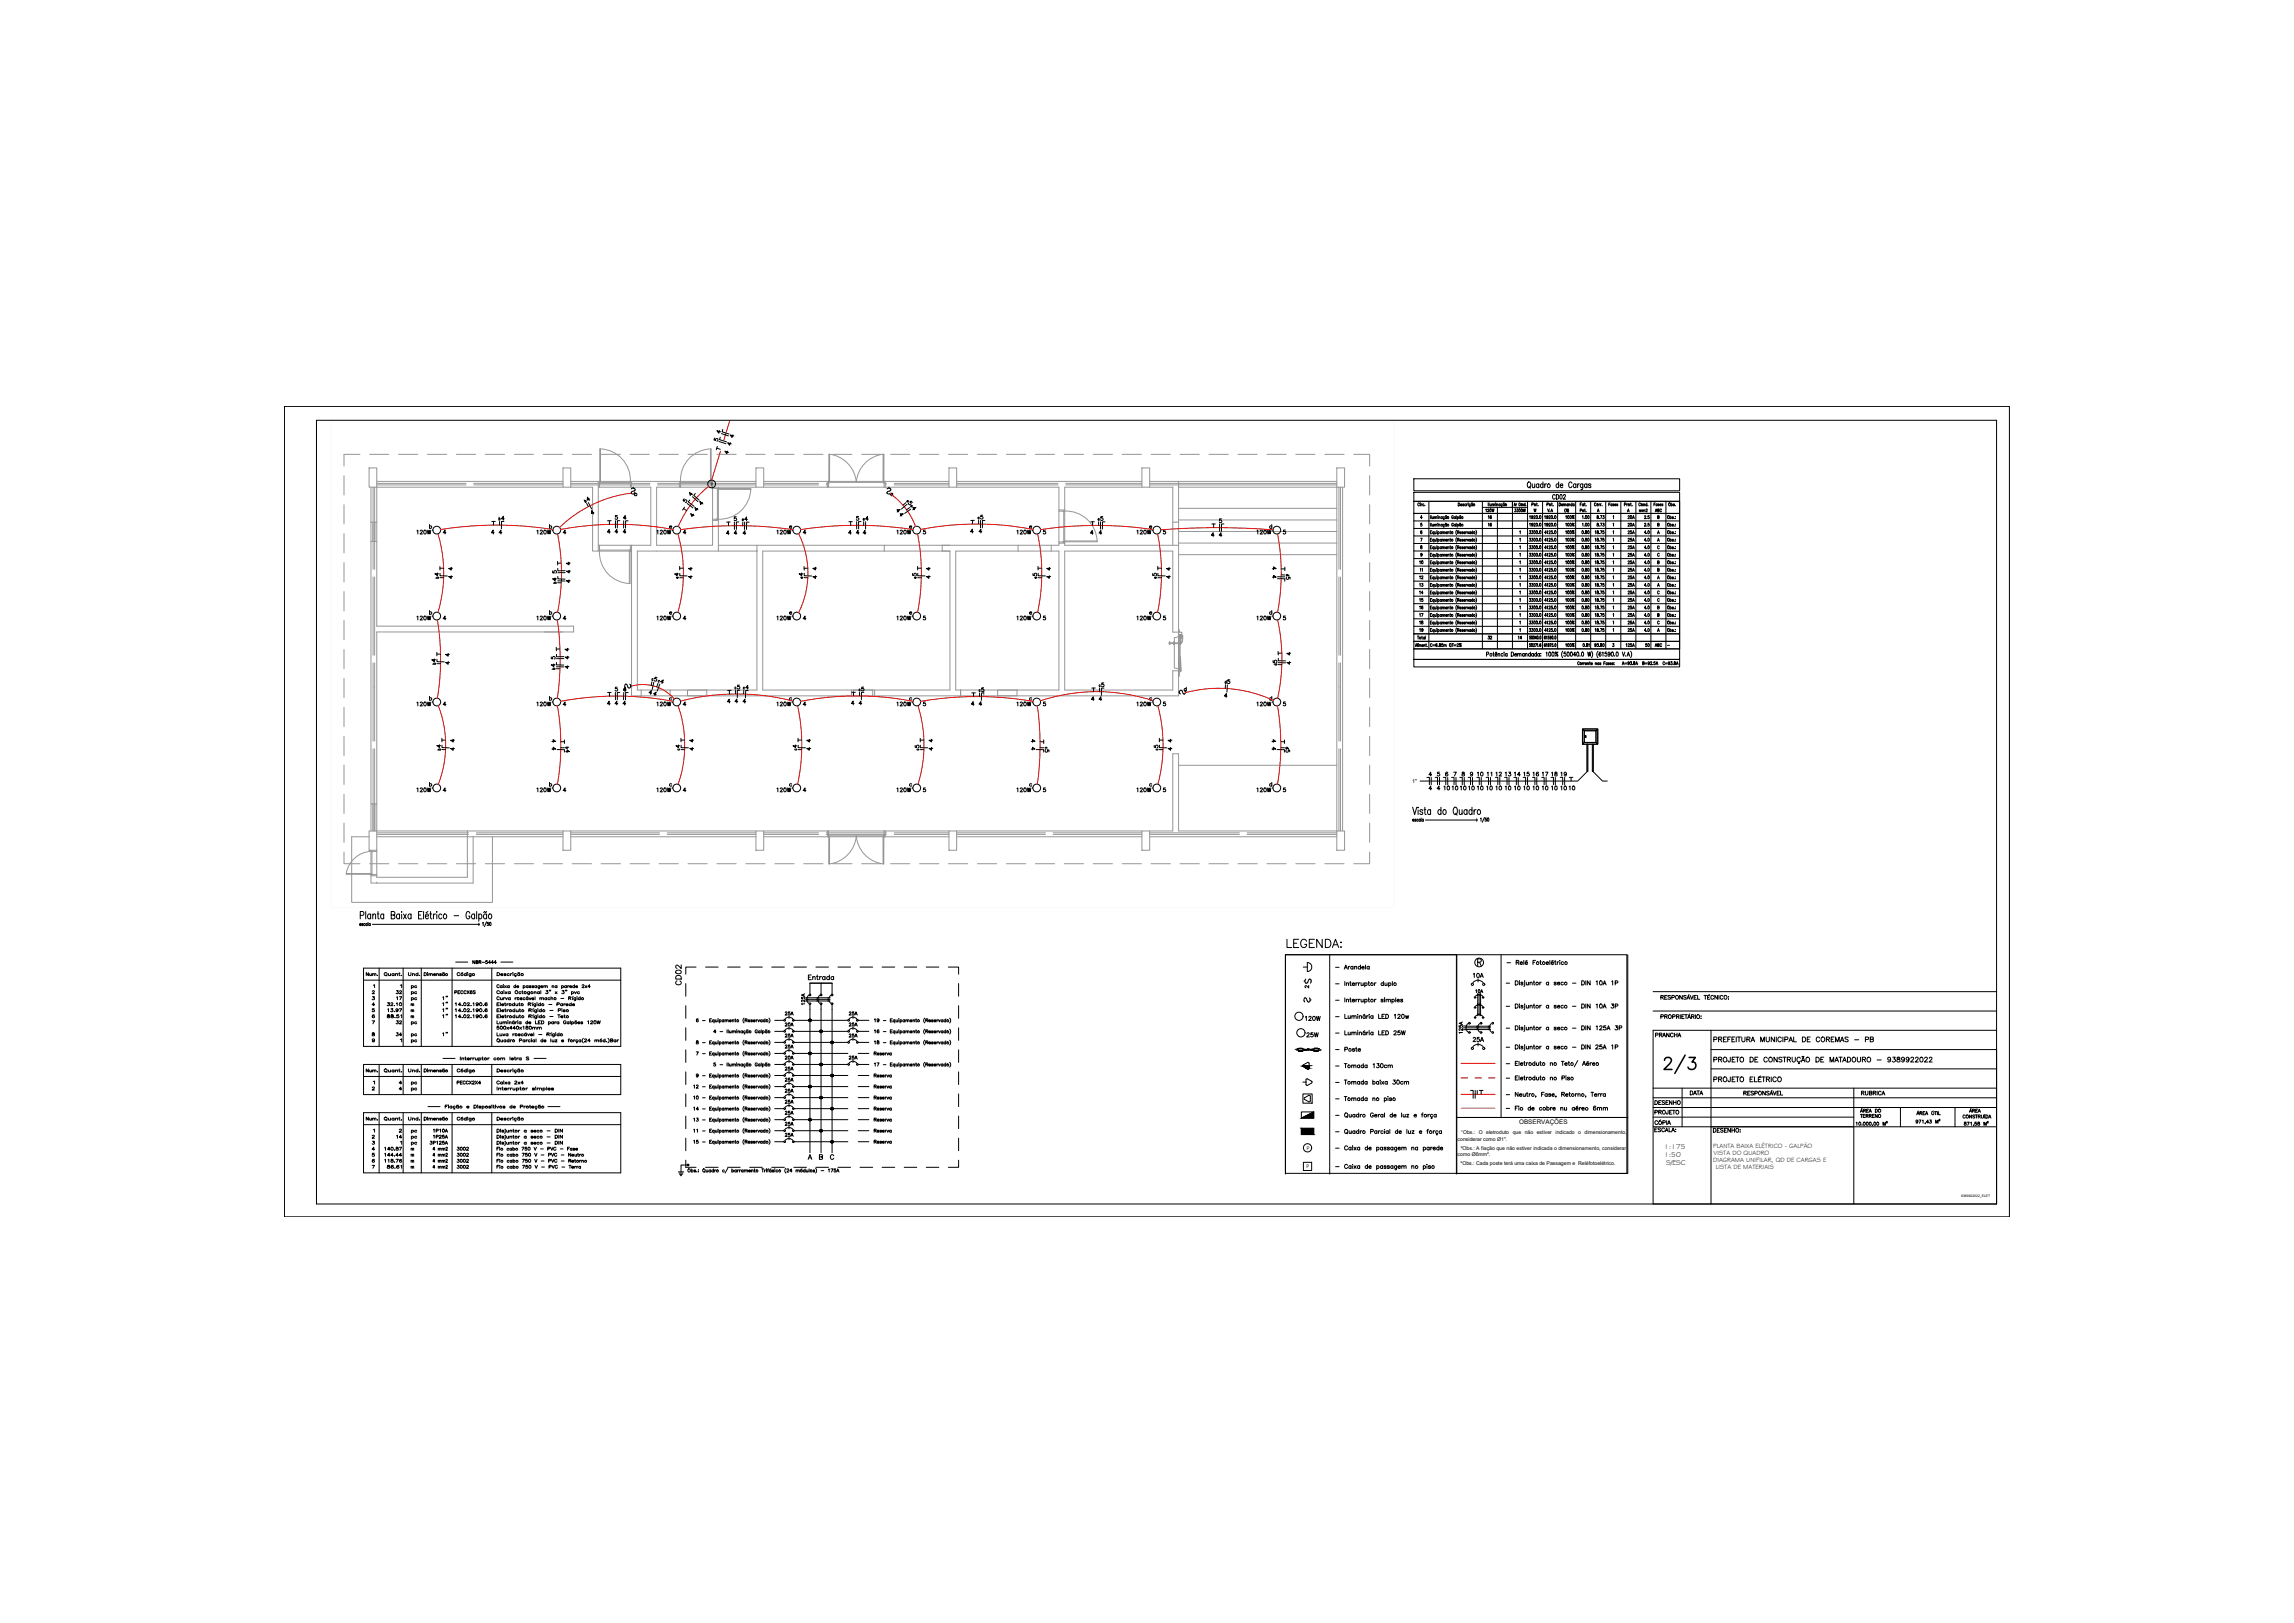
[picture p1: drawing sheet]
<svg xmlns="http://www.w3.org/2000/svg" width="1189mm" height="841mm" viewBox="0 0 1189 841" stroke-linecap="round" stroke-linejoin="round" font-family="sans-serif">
<defs><g id="words">
<text font-size="14.6" x="861" y="557">2/3</text>
<text font-size="7.9" x="666" y="492">LEGENDA:</text>
<g font-size="6.2">
<text x="354" y="512" transform="rotate(-90 354 512)">CD02</text>
<text x="887" y="562">PROJETO ELÉTRICO</text>
</g>
<g font-size="5.7">
<text x="804" y="260">CD02</text>
<text x="676" y="539">25W</text>
<text x="887" y="541">PREFEITURA MUNICIPAL DE COREMAS - PB</text>
</g>
<g font-size="5.3">
<text x="353" y="262">5</text>
<text x="215" y="278">120W</text>
<text x="277" y="278">120W</text>
<text x="340" y="278">120W</text>
<text x="402" y="278">120W</text>
<text x="464" y="278">120W</text>
<text x="526" y="278">120W</text>
<text x="588" y="278">120W</text>
<text x="651" y="278">120W</text>
<text x="215" y="322">120W</text>
<text x="277" y="322">120W</text>
<text x="340" y="322">120W</text>
<text x="402" y="322">120W</text>
<text x="464" y="322">120W</text>
<text x="526" y="322">120W</text>
<text x="588" y="322">120W</text>
<text x="651" y="322">120W</text>
<text x="215" y="412">120W</text>
<text x="277" y="412">120W</text>
<text x="340" y="412">120W</text>
<text x="402" y="412">120W</text>
<text x="464" y="412">120W</text>
<text x="526" y="412">120W</text>
<text x="588" y="412">120W</text>
<text x="651" y="412">120W</text>
<text x="748" y="411">10</text>
<text x="756" y="411">10</text>
<text x="760" y="411">10</text>
<text x="765" y="411">10</text>
<text x="774" y="411">10</text>
<text x="779" y="411">10</text>
<text x="789" y="411">10</text>
<text x="794" y="411">10</text>
<text x="803" y="411">10</text>
<text x="812" y="411">10</text>
<text x="691" y="503">- Arandela</text>
<text x="418" y="509">Entrada</text>
<text x="763" y="508">10A</text>
<text x="229" y="526">1&quot;</text>
<text x="676" y="530">120W</text>
<text x="691" y="529">- Luminária LED 120w</text>
<text x="691" y="538">- Luminária LED 25W</text>
<text x="857" y="539">PRANCHA</text>
<text x="762" y="541">25A</text>
<text x="691" y="546">- Poste</text>
<text x="691" y="555">- Tomada 130cm</text>
<text x="691" y="563">- Tomada baixa 30cm</text>
<text x="875" y="569">DATA</text>
<text x="964" y="569">RUBRICA</text>
<text x="857" y="574">DESENHO</text>
<text x="780" y="576">- Fio de cobre nu aéreo 6mm</text>
<text x="857" y="579">PROJETO</text>
<text x="857" y="584">CÓPIA</text>
<text x="887" y="588">DESENHO:</text>
</g>
<g font-size="4.9">
<text x="385" y="271">4</text>
<text x="446" y="278">4</text>
<text x="843" y="278">25A</text>
<text x="843" y="282">25A</text>
<text x="843" y="286">25A</text>
<text x="735" y="294">10</text>
<text x="843" y="290">25A</text>
<text x="843" y="294">25A</text>
<text x="843" y="297">25A</text>
<text x="285" y="302">4</text>
<text x="735" y="301">12</text>
<text x="735" y="305">13</text>
<text x="843" y="301">25A</text>
<text x="843" y="305">25A</text>
<text x="215" y="367">120W</text>
<text x="277" y="367">120W</text>
<text x="340" y="367">120W</text>
<text x="402" y="367">120W</text>
<text x="464" y="367">120W</text>
<text x="526" y="367">120W</text>
<text x="588" y="367">120W</text>
<text x="651" y="367">120W</text>
<text x="417" y="386">4</text>
<text x="604" y="386">4</text>
<text x="417" y="390">4</text>
<text x="480" y="390">4</text>
<text x="604" y="390">4</text>
<text x="765" y="403">10</text>
<text x="770" y="403">11</text>
<text x="774" y="403">12</text>
<text x="779" y="403">13</text>
<text x="789" y="403">15</text>
<text x="794" y="403">16</text>
<text x="803" y="403">18</text>
<text x="808" y="403">19</text>
<text x="189" y="507">Num.</text>
<text x="198" y="507">Quant.</text>
<text x="211" y="507">Und.</text>
<text x="219" y="507">Dimensão</text>
<text x="212" y="514">pc</text>
<text x="764" y="516">10A</text>
<text x="212" y="517">pc</text>
<text x="229" y="519">1&quot;</text>
<text x="418" y="522" transform="rotate(-90 418 522)">125A</text>
<text x="200" y="522">32.10</text>
<text x="200" y="526">13.97</text>
<text x="229" y="522">1&quot;</text>
<text x="200" y="529">88.51</text>
<text x="212" y="532">pc</text>
<text x="406" y="533">20A</text>
<text x="439" y="533">25A</text>
<text x="229" y="538">1&quot;</text>
<text x="406" y="539">25A</text>
<text x="439" y="539">25A</text>
<text x="759" y="537" transform="rotate(-90 759 537)">125A</text>
<text x="406" y="544">25A</text>
<text x="198" y="557">Quant.</text>
<text x="236" y="563">PECCX2X4</text>
<text x="256" y="563">Caixa 2x4</text>
<text x="406" y="562">25A</text>
<text x="406" y="567">25A</text>
<text x="406" y="573">25A</text>
<text x="189" y="582">Num.</text>
<text x="198" y="582">Quant.</text>
<text x="211" y="582">Und.</text>
<text x="219" y="582">Dimensão</text>
<text x="406" y="585">25A</text>
<text x="212" y="592">pc</text>
<text x="224" y="588">1P10A</text>
<text x="406" y="590">25A</text>
<text x="198" y="600">144.44</text>
<text x="198" y="604">118.76</text>
<text x="223" y="600">4 mm2</text>
<text x="223" y="604">4 mm2</text>
<text x="236" y="600">3002</text>
<text x="236" y="604">3002</text>
<text x="200" y="607">86.61</text>
<text x="223" y="607">4 mm2</text>
<text x="236" y="607">3002</text>
</g>
<g font-size="4.4">
<text x="371" y="226">4</text>
<text x="377" y="228">4</text>
<text x="369" y="230">5</text>
<text x="376" y="232">4</text>
<text x="375" y="236">4</text>
<text x="356" y="258">4</text>
<text x="357" y="269">4</text>
<text x="359" y="266">4</text>
<text x="769" y="266">120W</text>
<text x="770" y="270">16</text>
<text x="843" y="270">20A</text>
<text x="849" y="266">mm2</text>
<text x="851" y="270">2.5</text>
<text x="857" y="266">ABC</text>
<text x="408" y="275">e</text>
<text x="770" y="274">16</text>
<text x="811" y="274">100%</text>
<text x="843" y="274">20A</text>
<text x="851" y="274">2.5</text>
<text x="292" y="294">4</text>
<text x="224" y="300">4</text>
<text x="232" y="297">4</text>
<text x="293" y="298">4</text>
<text x="349" y="300">4</text>
<text x="356" y="297">4</text>
<text x="413" y="300">4</text>
<text x="421" y="297">4</text>
<text x="472" y="300">5</text>
<text x="479" y="297">4</text>
<text x="534" y="300">5</text>
<text x="542" y="297">4</text>
<text x="597" y="300">5</text>
<text x="604" y="297">4</text>
<text x="659" y="296">4</text>
<text x="232" y="301">4</text>
<text x="292" y="303">4</text>
<text x="356" y="301">4</text>
<text x="421" y="301">4</text>
<text x="479" y="301">4</text>
<text x="542" y="301">4</text>
<text x="604" y="301">4</text>
<text x="659" y="301">4</text>
<text x="735" y="309">14</text>
<text x="843" y="309">25A</text>
<text x="851" y="309">4.0</text>
<text x="735" y="313">15</text>
<text x="735" y="317">16</text>
<text x="811" y="317">100%</text>
<text x="843" y="313">25A</text>
<text x="843" y="317">25A</text>
<text x="851" y="313">4.0</text>
<text x="851" y="317">4.0</text>
<text x="408" y="320">e</text>
<text x="735" y="321">17</text>
<text x="843" y="321">25A</text>
<text x="851" y="321">4.0</text>
<text x="735" y="325">18</text>
<text x="735" y="328">19</text>
<text x="811" y="328">100%</text>
<text x="843" y="325">25A</text>
<text x="843" y="328">25A</text>
<text x="851" y="325">4.0</text>
<text x="851" y="328">4.0</text>
<text x="770" y="332">32</text>
<text x="786" y="332">14</text>
<text x="230" y="341">4</text>
<text x="292" y="339">4</text>
<text x="666" y="341">4</text>
<text x="842" y="336">125A</text>
<text x="852" y="336">50</text>
<text x="857" y="336">ABC</text>
<text x="223" y="344">4</text>
<text x="230" y="345">4</text>
<text x="285" y="347">4</text>
<text x="292" y="347">4</text>
<text x="292" y="343">4</text>
<text x="659" y="345">5</text>
<text x="666" y="345">4</text>
<text x="408" y="364">c</text>
<text x="225" y="388">4</text>
<text x="232" y="386">4</text>
<text x="285" y="390">4</text>
<text x="285" y="386">4</text>
<text x="349" y="389">4</text>
<text x="357" y="386">4</text>
<text x="410" y="389">4</text>
<text x="473" y="389">5</text>
<text x="480" y="386">4</text>
<text x="533" y="390">4</text>
<text x="533" y="386">4</text>
<text x="597" y="389">5</text>
<text x="658" y="390">4</text>
<text x="658" y="386">4</text>
<text x="232" y="390">4</text>
<text x="244" y="501">NBR-5444</text>
<text x="676" y="513">2</text>
<text x="192" y="516">2</text>
<text x="192" y="519">3</text>
<text x="204" y="516">32</text>
<text x="205" y="519">17</text>
<text x="212" y="520">pc</text>
<text x="235" y="516">PECCX6S</text>
<text x="406" y="527">25A</text>
<text x="439" y="527">25A</text>
<text x="192" y="532">7</text>
<text x="204" y="532">32</text>
<text x="192" y="538">8</text>
<text x="204" y="538">34</text>
<text x="212" y="538">pc</text>
<text x="256" y="534">500x440x180mm</text>
<text x="212" y="542">pc</text>
<text x="406" y="550">20A</text>
<text x="439" y="550">25A</text>
<text x="189" y="557">Num.</text>
<text x="211" y="557">Und.</text>
<text x="219" y="557">Dimensão</text>
<text x="406" y="556">25A</text>
<text x="212" y="563">pc</text>
<text x="212" y="567">pc</text>
<text x="406" y="579">25A</text>
<text x="192" y="591">2</text>
<text x="205" y="591">14</text>
<text x="212" y="588">pc</text>
<text x="224" y="591">1P25A</text>
<text x="192" y="594">3</text>
<text x="192" y="597">4</text>
<text x="198" y="597">140.87</text>
<text x="222" y="594">3P125A</text>
<text x="223" y="597">4 mm2</text>
<text x="236" y="597">3002</text>
<text x="256" y="597">Fio cabo 750 V - PVC - Fase</text>
</g>
<g font-size="4">
<text x="466" y="268">4</text>
<text x="285" y="298">5</text>
<text x="738" y="297" transform="rotate(-90 738 297)">11</text>
<text x="285" y="343">5</text>
<text x="408" y="409">c</text>
<text x="533" y="409">c</text>
<text x="595" y="409">c</text>
<text x="212" y="522">m</text>
<text x="212" y="526">m</text>
<text x="212" y="529">m</text>
<text x="212" y="597">m</text>
<text x="212" y="600">m</text>
<text x="212" y="604">m</text>
<text x="212" y="607">m</text>
</g>
<g font-size="3.7">
<text x="862" y="595">1:175</text>
<text x="862" y="600">1:50</text>
<text x="863" y="604">S/ESC</text>
</g>
<g font-size="3.5">
<text x="469" y="261">e</text>
<text x="471" y="264">e</text>
<text x="666" y="300">d</text>
<text x="225" y="301">b</text>
<text x="286" y="303">b</text>
<text x="350" y="301">e</text>
<text x="414" y="301">e</text>
<text x="473" y="301">e</text>
<text x="536" y="301">e</text>
<text x="597" y="301">e</text>
<text x="223" y="345">b</text>
<text x="285" y="348">b</text>
<text x="226" y="390">b</text>
<text x="292" y="389">b</text>
<text x="541" y="389">c</text>
<text x="665" y="389">d</text>
</g>
<g font-size="3.3">
<text x="787" y="583">OBSERVAÇÕES</text>
<text x="888" y="595">PLANTA BAIXA ELÉTRICO - GALPÃO</text>
<text x="888" y="598">VISTA DO QUADRO</text>
<text x="888" y="602">DIAGRAMA UNIFILAR, QD DE CARGAS E</text>
<text x="889" y="606">LISTA DE MATERIAIS</text>
</g>
<g font-size="3.1">
<text x="659" y="346">d</text>
<text x="350" y="390">c</text>
<text x="411" y="390">c</text>
<text x="474" y="390">c</text>
<text x="598" y="390">c</text>
</g>
<text font-size="2.8" x="732" y="406">1&quot;</text>
<g font-size="2.7">
<text x="757" y="588">¹Obs.: O eletroduto que não estiver indicado o dimensionamento,</text>
<text x="755" y="591">considerar como Ø1&quot;.</text>
<text x="755" y="599">como Ø6mm².</text>
<text x="757" y="596">²Obs.: A fiação que não estiver indicada o dimensionamento, considerar</text>
<text x="757" y="604">³Obs.: Cada poste terá uma caixa de Passagem e Reléfotoelétrico.</text>
</g>
<text font-size="2.6" x="863" y="335">-</text>
<g font-size="2.5">
<text x="677" y="596">P</text>
<text x="677" y="605">P</text>
</g>
<text font-size="2.3" x="368" y="252">P</text>
<text font-size="1.7" x="1016" y="620">9389922022_ELET</text>
</g></defs>
<!-- layer: DIAGRAMAS_BARRAMENTO -->
<g fill="#000" stroke="#000" stroke-width=".52">
<path d="M431 540v1zM420 563v1zM420 562v1z"/>
<path d="M419 529h1zM419 529h1z"/>
<path d="M419 528l1 1zM419 528l1 1zM419 528l1 1z"/>
<path d="M420 528v1zM420 528v1z"/>
<path d="M425 534h1zM425 535l1-1zM426 534l-1 1z"/>
<path d="M425 534h1zM425 534h1zM425 534h1z"/>
<path d="M426 534v1zM426 534v1z"/>
<path d="M419 546h1zM419 546h1zM420 546v1z"/>
<path d="M419 545l1 1zM419 545l1 1zM419 546h1z"/>
<path d="M420 545v1zM420 545v1z"/>
<path d="M425 552h1zM425 552h1zM426 552h-1z"/>
<path d="M425 551l1 1zM425 551l1 1zM425 551l1 1z"/>
<path d="M426 551v1zM426 551v1z"/>
<path d="M431 558v-1zM431 557v1z"/>
<path d="M431 540v1zM431 540l1 1zM431 540h1z"/>
<path d="M431 557v1zM431 557l1 1zM431 557l1 1z"/>
<path d="M431 540h1zM432 540h-1z"/>
<path d="M431 557h1zM432 557h-1z"/>
<path d="M419 563h1zM419 563h1zM420 563v1z"/>
<path d="M419 563h1zM419 563h1zM419 563h1z"/>
<path d="M419 580h1zM419 580h1zM419 580h1z"/>
<path d="M425 569h1zM425 569h1zM426 569h-1z"/>
<path d="M425 568l1 1zM425 568l1 1zM425 568l1 1z"/>
<path d="M426 569v-1zM426 568v1zM426 568v1z"/>
<path d="M431 575v-1zM431 574v1z"/>
<path d="M431 574v1zM431 574l1 1zM431 574h1z"/>
<path d="M431 574h1zM432 574h-1z"/>
<path d="M419 580h1zM419 581l1-1zM420 580v1z"/>
<path d="M420 580v1zM420 580v1z"/>
<path d="M425 586h1zM425 586h1zM426 586h-1z"/>
<path d="M425 585l1 1zM425 585l1 1zM425 586h1z"/>
<path d="M426 585v1zM426 585v1z"/>
<path d="M431 591v1zM431 591v1zM431 591v1z"/>
<path d="M431 592h1zM431 592h1z"/>
<path d="M431 592h1zM432 591l-1 1zM431 591v1z"/>
</g>
<path d="M431 509h-5v6M431 509h-11v6M431 509v6M420 523v74M426 521v76M431 521v76" fill="none" stroke="#000" stroke-width=".52"/>
<!-- layer: DIAGRAMAS_TEXTO -->
<g fill="none" stroke="#000" stroke-width=".52">
<path d="M453 546l1-1h-1v2M453 557h1l-1-1v2M454 546v1M454 557v1M455 546h1h-1h1M455 558h1l-1-1v1h1M457 546h-1l1 1-1-1M457 557h-1l1 1h-1M457 546h1h-1h1M457 558h1v-1l-1 1h1M459 546v1M459 557v1"/>
<path d="M459 546h.1M460 546v1l1-1M460 557v1l1-1M462 546h-1v1l1-1M462 557l-1 1h1M462 546v1M462 557v1M453 563h1v-1h-1v2M453 569h1v-1h-1v2M453 574h1h-1v1M454 563v1M454 569v1"/>
<path d="M454 574v1M455 563h1h-1v1h1M455 569h1l-1-1v1h1M455 575h1l-1-1v1h1M457 563h-1l1 1h-1M457 569h-1h1h-1M457 574h-1l1 1h-1M457 563h1h-1l1 1M457 569h1v-1l-1 1h1M457 575h1v-1l-1 1h1M459 563v1M459 568v2"/>
<path d="M459 574v1M459 580v1M459 563h.1M459 568v1M459 580h.1M460 563v1l1-1M460 568v2l1-2M460 574v1l1-1M460 580v1l1-1M462 563h-1v1h1M462 569h-1v1l1-1M462 574l-1 1h1"/>
<path d="M462 563v1M462 568v2M462 574v1M462 580v1M419 600h1M425 600l1-1-1-1v3h1v-1M432 599a.9 .9 0 0 0-1-1 .9 .9 0 0 0-1 1v1a.9 .9 0 0 0 1 1 .9 .9 0 0 0 1-1M453 580h1l-1-1v2M453 586h1v-1h-1v2M453 592h1v-1h-1v1M454 580v1M454 586v1"/>
<path d="M454 592h.1M455 580h1h-1v1h1M455 586h1h-1v1h1M455 592h1l-1-1v1h1M457 580h-1l1 1h-1M457 586h-1l1 1h-1M457 592l-1-1 1 1h-1M457 580h1l-1 1h1M457 586h1h-1l1 1M457 592h1v-1l-1 1h1M459 586v1M459 591v1"/>
<path d="M459 586h.1M460 586v1l1-1M460 591v1l1-1M462 580h-1v1h1M462 586h-1v1h1M462 592h-1h1M462 586v1M462 591v1M358 606l1 1h-1M358 606v1M361 606h-1v1M361 607h.1"/>
<path d="M362 606h.1M362 607h.1M365 607h.1M366 606v1h1M367 606v1M368 606l-1 1h1M368 606v1M370 606l-1 1h1M370 606v1M371 606l-1 1M375 606l-1 1h1M377 605l-1 3"/>
<path d="M379 606l1 1h-1M379 606v1M382 606l-1 1h1M382 606v1M383 606l-1 1M383 606v1M384 606l-1 1M385 606l-1 1h1M385 606v1M386 607l1-1v1M386 606v1M387 607v-1v1"/>
<path d="M388 607h1v-1l-1 1h1M389 607l1-1v1M389 606v1M391 606h.1M391 606v1M395 606h1M395 606v1M396 606v1M397 606l-1 1M397 606h.1M397 606v1M398 606h.1"/>
<path d="M398 606v1M400 606h-1M400 606l-1 1h1M400 606v1M401 606h-1l1 1h-1M402 606h.1M402 606v1M403 606l-1 1h1M407 605v1v2M408 606h1l-1 1h1M410 607h-1l1-1v1M413 607v-1v1"/>
<path d="M413 606v1M413 607l1-1v1M416 606h-1M417 606l-1 1h1M417 606v1M418 606v1h1M419 606v1M419 601l1-3 1 3M422 606h-1l1 1h-1M423 605v1v2M426 607h1M429 606h1v1"/>
<path d="M431 606h1l-1 1M433 606h-1h1v1h-1M434 607v-1l1 1M434 607h1"/>
<circle cx="357" cy="606" r=".7"/>
<circle cx="365" cy="606" r=".7"/>
<circle cx="372" cy="607" r=".5"/>
<circle cx="392" cy="607" r=".5"/>
<circle cx="404" cy="607" r=".5"/>
<circle cx="415" cy="607" r=".5"/>
<circle cx="420" cy="607" r=".5"/>
</g>
<!-- layer: INDICACAO_CIRCUITO -->
<g fill="none" stroke="#000" stroke-width=".52">
<path d="M231 276h-1l1-1v2M293 276h-1l1-1v2M355 276h-1l1-1v2M418 276h-2l1-1v2M480 275h-1v1a.7 .7 0 0 1 1 0 .7 .7 0 0 1-1 1 .7 .7 0 0 1-1-1M542 275h-1v1a.7 .7 0 0 1 1 0 .7 .7 0 0 1 0 1 .7 .7 0 0 1-1-1M604 275h-1v1a.7 .7 0 0 1 1 0 .7 .7 0 0 1 0 1 .7 .7 0 0 1-1-1M666 275h-1v1a.7 .7 0 0 1 1 0 .7 .7 0 0 1 0 1 .7 .7 0 0 1-1-1M480 319h-1v1a.7 .7 0 0 1 1 0 .7 .7 0 0 1-1 1 .7 .7 0 0 1-1 0M542 319h-1v1a.7 .7 0 0 1 1 0 .7 .7 0 0 1 0 1 .7 .7 0 0 1-1 0M604 319h-1v1a.7 .7 0 0 1 1 0 .7 .7 0 0 1 0 1 .7 .7 0 0 1-1 0M666 319h-1v1a.7 .7 0 0 1 1 0 .7 .7 0 0 1 0 1 .7 .7 0 0 1-1 0"/>
<path d="M231 321h-1l1-2v2M293 321h-1l1-2v2M355 321h-1l1-2v2M418 321h-2l1-2v2M231 365h-1l1-1v2M293 365h-1l1-1v2M355 365h-1l1-1v2M418 365h-2l1-1v2M480 364h-1v1a.7 .7 0 0 1 1 0 .7 .7 0 0 1-1 1 .7 .7 0 0 1-1-1M542 364h-1v1a.7 .7 0 0 1 1 0 .7 .7 0 0 1 0 1 .7 .7 0 0 1-1-1M604 364h-1v1a.7 .7 0 0 1 1 0 .7 .7 0 0 1 0 1 .7 .7 0 0 1-1-1M666 364h-1v1a.7 .7 0 0 1 1 0 .7 .7 0 0 1 0 1 .7 .7 0 0 1-1-1"/>
<path d="M231 410h-1l1-2v2M293 410h-1l1-2v2M355 410h-1l1-2v2M418 410h-2l1-2v2M480 408h-1v1a.7 .7 0 0 1 1 0 .7 .7 0 0 1-1 1 .7 .7 0 0 1-1 0M542 408h-1v1a.7 .7 0 0 1 1 0 .7 .7 0 0 1 0 1 .7 .7 0 0 1-1 0M604 408h-1v1a.7 .7 0 0 1 1 0 .7 .7 0 0 1 0 1 .7 .7 0 0 1-1 0M666 408h-1v1a.7 .7 0 0 1 1 0 .7 .7 0 0 1 0 1 .7 .7 0 0 1-1 0M361 539l1 2h-1l1-1zM362 528a.7 .7 0 0 0-1 1 .7 .7 0 0 0 1 0h-1M364 529h1M368 529h.1"/>
<path d="M369 528h-1v2h1M369 539h-1v2h1M370 529h-1l1 1v-1M370 528v2M370 540v2M371 528v1h1M371 540v1h1M371 535h-1l1-1v1M372 528v2M372 540v1M372 528h.1M372 539h.1"/>
<path d="M372 529v1M373 529h1l-1 1v-1M373 528v2M373 540v2M373 535h2M375 529h-1l1 1v-1M375 528v2M375 540v1M376 529h1v1M376 528v2M376 540v1M377 529v1"/>
<path d="M377 534v1M378 529h1v-1l-1 1h1M378 534v1h1M379 534v1M379 529h1v1M379 534h1v1M379 528v2M379 540v1M380 534h1v1M381 528h.1M381 540h.1M381 528v2"/>
<path d="M381 539v2M382 534h.1M382 534v1M382 534h1v1M385 534l-1 1h1M385 534v1M386 528l-1 1 1 1M386 539l-1 1 1 2M386 535v1M386 529h1v-1h-1v2M386 534l-1 1h1M387 529v1"/>
<path d="M388 529h1l-1-1v1h1M388 534h-1M388 534l-1 1h1M388 534v1M390 529h-1h1h-1M390 529h1v-1l-1 1h1M392 528v2M392 540v1M392 528v1M392 534h-1v1h1M392 540h.1M393 528v2l1-2"/>
<path d="M393 540v1l1-1M394 534l-1 1h1M394 534v1M395 534v1M395 529h-1v1l1-1M395 528v2M395 540v1M395 534l1 1h-1M395 534v2M396 529v1v-1M396 528v2M396 539v2"/>
<path d="M397 534h.1M397 534v1M398 528l1 1-1 1M398 539l1 1-1 2M453 528h1v2M453 534h1v1M453 540l1-1v2M455 539v2v-1h1zM456 528l-1 1v-1l1 1h-1M456 534h-1a.7 .7 0 0 0 1 1l-1-1v1M458 529h1M458 535h1"/>
<path d="M461 529h1M461 534h1M462 528h-1v2h1M462 534h-1v1h1M462 539h-1v2h1M464 529h-1h1M464 534l-1 1h1M464 528v2M464 534v2M464 540v2M464 528v1h1M464 534v1h1"/>
<path d="M464 540v1h1M465 528v2M465 534v1M465 540v1M466 528h.1M466 534h.1M466 539h.1M466 529v1M466 534v1M466 540v1M466 529h1v1l-1-1M466 534l1 1h-1"/>
<path d="M466 528v2M466 534v2M466 540v2M469 529h-1v1l1-1M469 534l-1 1h1M469 528v2M469 534v1M469 540v1M469 529h1v1M469 534h1v1M470 529h1v1M470 534h1v1"/>
<path d="M472 529h1l-1-1v1h1M472 535h1l-1-1v1h1M473 529h1v1M473 534h1v1M473 528v2M473 534v1M473 540v1M474 528h1M474 540h1M474 534h1M475 528v2M475 534v1"/>
<path d="M475 539v2M479 528v1v1M479 533v1v2M479 539v1v2M480 529h1v-1h-1v2M480 534h1h-1v1M480 529l1 1M480 534l1 1M481 529h1v-1l-1 1h1M481 535h1v-1l-1 1h1M484 529h-1h1h-1M484 534h-1l1 1h-1"/>
<path d="M484 529h1v-1l-1 1h1M484 535h1v-1l-1 1h1M486 528v2M486 534v1M486 540v1M486 528v1M486 540h.1M486 528l1 2v-2M486 534l1 1v-1M486 540l1 1v-1M489 529h-1v1l1-1M489 534l-1 1h1"/>
<path d="M489 528v2M489 534v1M489 540v1M490 529h-1h1M490 534l-1 1h1M490 528v2M490 534v1M490 539v2M492 528l1 1-1 1M492 533l1 1-1 2M492 539l1 1-1 2M361 545h1l-1 2"/>
<path d="M362 557h-1h1a.8 .8 0 0 1 0 1 .8 .8 0 0 1-1 0M364 540h1M364 546h1M364 557h1M368 540h.1M368 546h.1M368 557h.1M369 545h-1v2h1M369 556h-1v2h1M370 540h-1v1h1M370 546h-1l1 1v-1M370 557l-1 1h1"/>
<path d="M370 546v1M370 557v2M371 546v1l1-1M371 557v1h1M371 551h-1v1l1-1v1h-1M372 546v1M372 557v1M372 545h.1M372 557h.1M373 540h1v1h-1M373 546h1l-1 1v-1M373 557l1 1h-1"/>
<path d="M373 546v1M373 557v2M373 552h2M375 540h-1v1h1M375 546h-1l1 1v-1M375 557l-1 1h1M375 546v1M375 557v1M376 540h1v1M376 546h1v1M376 557h1v1M376 546v1"/>
<path d="M376 557v1M377 540v1M377 546v1M377 557v1M377 551v1M378 540h1l-1 1h1M378 546h1h-1h1M378 551v1h1M378 558h1v-1l-1 1h1M379 551v1M379 540h1v1M379 546h1v1"/>
<path d="M379 552l1-1v1M379 557h1v1M379 546v1M379 557v1M380 552l1-1v1M381 546h.1M381 557h.1M381 545v2M381 556v2M382 551h.1M382 551v1M382 552l1-1v1"/>
<path d="M385 552h-1h1M385 551v1M386 545l-1 1 1 1M386 556l-1 1 1 2M386 552v1M386 540h1l-1-1v2M386 546l1-1h-1v2M386 557h1l-1-1v2M386 552h-1h1M387 540v1M387 546v1M387 557v1"/>
<path d="M388 540h1h-1v1h1M388 546h1h-1h1M388 551h-1M388 552h-1h1M388 558h1l-1-1v1h1M388 551v1M390 540h-1l1 1h-1M390 546h-1l1 1-1-1M390 557h-1l1 1h-1M390 540h1l-1 1h1M390 546h1h-1h1M390 558h1v-1l-1 1h1"/>
<path d="M392 546v1M392 557v1M392 546h.1M392 551a.7 .7 0 0 0 0 1M393 546v1l1-1M393 557v1l1-1M394 552h-1h1M394 551v1M395 551v1M395 540h-1v1h1M395 546h-1v1l1-1M395 557l-1 1h1"/>
<path d="M395 546v1M395 557v1M395 552h1h-1M395 551v2M396 540v1M396 546v1v-1M396 557v1M396 545v2M396 556v2M397 551h.1M397 552h.1M397 551v1"/>
<path d="M398 545l1 1-1 1M398 556l1 1-1 2M453 551h1v1M455 551h1l-1 1M458 540h1M458 552h1M461 540h1M461 552h1M462 551h-1v1h1M464 540h-1v1h1M464 552h-1h1M464 551v2"/>
<path d="M464 551v1h1M465 551v1M466 551h.1M466 551v1M466 540h1v1h-1M466 552h1h-1M466 551v2M469 540h-1v1h1M469 552h-1h1M469 551v1M469 540h1v1M469 552l1-1v1"/>
<path d="M470 540h1v1M470 552l1-1v1M472 540h1h-1v1h1M472 552h1l-1-1v1h1M473 540h1v1M473 552l1-1v1M473 551v1M474 551h1M475 551v1M479 550v2v1M480 540h1l-1-1v2M480 552l1-1h-1v1"/>
<path d="M480 540l1 1M480 552h1M481 540h1l-1 1h1M481 552h1v-1l-1 1h1M484 540h-1l1 1h-1M484 552h-1h1h-1M484 540h1l-1 1h1M484 552h1v-1l-1 1h1M486 551v1M486 551l1 1v-1M489 540h-1v1h1M489 552h-1h1"/>
<path d="M489 551v1M490 540h-1v1h1M490 552h-1h1M490 551v1M492 550l1 2-1 1M360 563v-1v2M360 568v2M360 574v1M360 580v-1v2M361 563l1-1v1l-1 1h1M361 579h1l-1 1 1 1h-1M362 575h-1l1-1v1"/>
<path d="M364 563h1M364 569h1M364 575h1M368 563h.1M368 569h.1M368 574h.1M369 562h-1v2h1M369 568h-1v2h1M369 574h-1v1h1M369 579h-1v2h1M370 563h-1l1 1M370 569h-1l1 1v-1"/>
<path d="M370 574l-1 1h1M370 563v1M370 568v2M370 574v2M370 580v2M371 563v1h1M371 568v1h1M371 574v1h1M371 580v1h1M372 563v1M372 568v2M372 574v1"/>
<path d="M372 580v1M372 562h.1M372 568h.1M372 574h.1M372 579h.1M372 569v1M373 563h1l-1 1M373 569h1l-1 1v-1M373 574l1 1h-1M373 563v1M373 568v2M373 574v2"/>
<path d="M373 580v2M375 563h-1l1 1M375 569h-1l1 1v-1M375 574l-1 1h1M375 563v1M375 568v2M375 574v1M375 580v1M376 563h1v1M376 569h1v1M376 575l1-1v1M376 563v1"/>
<path d="M376 568v2M376 574v1M376 580v1M377 563v1M377 569v1M377 575v-1v1M378 563h1h-1l1 1M378 569h1v-1l-1 1h1M378 575h1v-1l-1 1h1M379 563h1v1M379 569h1v1M379 575l1-1v1"/>
<path d="M379 563v1M379 568v2M379 574v1M379 580v1M381 563h.1M381 568h.1M381 574h.1M381 580h.1M381 562v2M381 568v2M381 574v1M381 579v2"/>
<path d="M386 562l-1 1 1 1M386 568l-1 1 1 1M386 573l-1 1 1 2M386 579l-1 1 1 2M386 563h1v-1h-1v2M386 569h1v-1h-1v2M386 574h1h-1v1M387 563v1M387 569v1M387 574v1M388 563h1h-1l1 1M388 569h1l-1-1v1h1"/>
<path d="M388 575h1l-1-1v1h1M390 563h-1l1 1h-1M390 569h-1h1h-1M390 574h-1l1 1h-1M390 563h1l-1 1h1M390 569h1v-1l-1 1h1M390 575h1v-1l-1 1h1M392 563v1M392 568v2M392 574v1M392 580v1M392 563h.1"/>
<path d="M392 568v1M392 580h.1M393 563v1l1-1M393 568v2l1-2M393 574v1l1-1M393 580v1l1-1M395 563h-1v1h1M395 569h-1v1l1-1M395 574l-1 1h1M395 563v1M395 568v2M395 574v1"/>
<path d="M395 580v1M396 563v1M396 569v1v-1M396 574v1M396 562v2M396 568v2M396 579v2M398 562l1 1-1 1M398 568l1 1-1 1M398 573l1 1-1 2M398 579l1 1-1 2M360 585v2"/>
<path d="M360 591v1M361 585v2M362 591h-1v1l1-1v1h-1M364 580h1M364 586h1M364 592h1M368 580h.1M368 586h.1M368 592h.1M369 585h-1v2h1M369 591h-1v1h1M370 580h-1l1 1"/>
<path d="M370 586h-1l1 1M370 592h-1h1M370 586v1M370 591v2M371 586v1l1-1M371 591v1h1M372 586v1M372 591v1M372 585h.1M372 591h.1M373 580h1l-1 1M373 586h1l-1 1"/>
<path d="M373 592h1h-1M373 586v1M373 591v2M375 580h-1l1 1M375 586h-1l1 1M375 592h-1h1M375 586v1M375 591v1M376 580h1v1M376 586h1v1M376 592l1-1v1M376 586v1"/>
<path d="M376 591v1M377 580v1M377 586v1M377 592v-1v1M378 580h1l-1 1h1M378 586h1h-1l1 1M378 592h1v-1l-1 1h1M379 580h1v1M379 586h1v1M379 592l1-1v1M379 586v1M379 591v1"/>
<path d="M381 586h.1M381 591h.1M381 585v2M381 591v1M386 585l-1 1 1 1M386 590l-1 2 1 1M386 580h1v-1h-1v2M386 586h1v-1h-1v2M386 592h1v-1h-1v1M387 580v1M387 586v1M387 592h.1"/>
<path d="M388 580h1h-1v1h1M388 586h1h-1l1 1M388 592h1l-1-1v1h1M390 580h-1l1 1h-1M390 586h-1l1 1h-1M390 592h-1h1h-1M390 580h1l-1 1h1M390 586h1h-1v1h1M390 592h1v-1l-1 1h1M392 586v1M392 591v1M392 586h.1"/>
<path d="M393 586v1l1-1M393 591v1l1-1M395 580h-1v1h1M395 586h-1v1h1M395 592h-1h1M395 586v1M395 591v1M396 580v1M396 586v1M396 592h.1M396 585v2M396 591v1"/>
<path d="M398 585l1 1-1 1M398 590l1 2-1 1"/>
<circle cx="382" cy="529" r=".5"/>
<circle cx="389" cy="535" r=".5"/>
<circle cx="398" cy="529" r=".6"/>
<circle cx="399" cy="535" r=".5"/>
<circle cx="476" cy="535" r=".5"/>
<circle cx="476" cy="529" r=".6"/>
<circle cx="491" cy="529" r=".5"/>
<circle cx="491" cy="535" r=".5"/>
<circle cx="382" cy="546" r=".5"/>
<circle cx="382" cy="558" r=".5"/>
<circle cx="382" cy="540" r=".5"/>
<circle cx="389" cy="552" r=".5"/>
<circle cx="398" cy="540" r=".5"/>
<circle cx="398" cy="558" r=".5"/>
<circle cx="398" cy="546" r=".5"/>
<circle cx="399" cy="552" r=".5"/>
<circle cx="476" cy="540" r=".5"/>
<circle cx="476" cy="552" r=".5"/>
<circle cx="491" cy="552" r=".5"/>
<circle cx="491" cy="540" r=".5"/>
<circle cx="361" cy="569" r=".8"/>
<circle cx="382" cy="563" r=".5"/>
<circle cx="382" cy="575" r=".5"/>
<circle cx="382" cy="569" r=".5"/>
<circle cx="398" cy="569" r=".5"/>
<circle cx="398" cy="575" r=".6"/>
<circle cx="398" cy="563" r=".5"/>
<circle cx="382" cy="586" r=".5"/>
<circle cx="382" cy="592" r=".5"/>
<circle cx="382" cy="580" r=".5"/>
<circle cx="398" cy="580" r=".6"/>
<circle cx="398" cy="586" r=".5"/>
<circle cx="398" cy="592" r=".5"/>
</g>
<!-- layer: DIAGRAMAS_LINHA -->
<g fill="none" stroke="#000" stroke-width=".52">
<path d="M402 529h4M402 534h4M412 529h27M412 534h27M445 529h5M445 534h5M402 540h4M402 546h4M402 552h4M402 557h4M412 540h27M412 546h27"/>
<path d="M412 552h27M412 557h27M445 540h5M445 546h5M445 552h5M445 557h5M402 563h4M402 569h4M402 574h4M412 563h27M412 569h27M412 574h27"/>
<path d="M445 563h5M445 569h5M445 574h5M402 580h4M402 586h4M402 592h4M412 580h27M412 586h27M412 592h27M445 580h5M445 586h5M445 592h5"/>
<path d="M352 607h2M352 608h2M352 609h2M353 609h.1M357 604h-4v3"/>
<circle cx="357" cy="604" r=".4"/>
</g>
<!-- layer: DISP_PROTECAO -->
<g fill="none" stroke="#000" stroke-width=".52">
<path d="M418 519h12M418 518h12M418 517h12M425 516a2.6 2.6 0 0 0 0 4M431 516a2.6 2.6 0 0 0 0 4M766 515v11M767 515v11M760 534h13M760 533h13M760 532h13M765 521h2h1M765 527l2-1 1 1"/>
<path d="M767 530a2.8 2.8 0 0 0 0 5M773 530a2.8 2.8 0 0 0 0 5"/>
<circle cx="420" cy="516" r=".4"/>
<circle cx="425" cy="516" r=".4"/>
<circle cx="431" cy="516" r=".4"/>
<circle cx="763" cy="510" r=".6"/>
<circle cx="769" cy="510" r=".6"/>
<circle cx="420" cy="520" r=".4"/>
<circle cx="425" cy="520" r=".4"/>
<circle cx="431" cy="520" r=".4"/>
<circle cx="761" cy="530" r=".4"/>
<circle cx="761" cy="535" r=".4"/>
<circle cx="764" cy="527" r=".4"/>
<circle cx="764" cy="522" r=".4"/>
<circle cx="768" cy="535" r=".4"/>
<circle cx="768" cy="530" r=".4"/>
<circle cx="769" cy="522" r=".4"/>
<circle cx="769" cy="527" r=".4"/>
<circle cx="774" cy="535" r=".4"/>
<circle cx="774" cy="530" r=".4"/>
<circle cx="440" cy="552" r=".4"/>
<circle cx="440" cy="540" r=".4"/>
<circle cx="444" cy="540" r=".4"/>
<circle cx="444" cy="552" r=".4"/>
<circle cx="763" cy="543" r=".6"/>
<circle cx="769" cy="543" r=".6"/>
<circle cx="407" cy="592" r=".4"/>
<circle cx="411" cy="592" r=".4"/>
</g>
<!-- layer: DIAGRAMAS_CONTORNO -->
<g fill="none" stroke="#000" stroke-width=".52">
<path d="M355 510v6M361 501h-6v4M366 501h6M377 501h7M389 501h6M400 501h6M411 501h7M423 501h6M434 501h7M446 501h6M457 501h7M469 501h6"/>
<path d="M480 501h7M491 501h6v4M497 510v6M355 521v7M355 533v6M497 521v7M497 533v6M355 544v7M355 555v7M497 544v7M497 555v7M355 567v6"/>
<path d="M355 578v7M497 567v6M497 578v7M355 590v6M497 590v6M355 601v4h6M366 605h6M377 605h7M389 605h6M400 605h6M411 605h7M423 605h6"/>
<path d="M434 605h7M446 605h6M457 605h7M469 605h6M480 605h7M497 601v4h-6"/>
</g>
<!-- layer: LISTA_MATERIAL_LINHA -->
<g fill="none" stroke="#000" stroke-width=".52">
<path d="M236 499h6M260 499h6M188 502h134v40h-134zM188 508h134M196 502v40M209 502v40M218 502v40M234 502v40M255 502v40M188 552h134v15h-134zM188 558h134M196 552v15"/>
<path d="M209 552v15M218 552v15M230 548h6M234 552v15M255 552v15M277 548h6M188 577h134v31h-134zM196 577v31M209 577v31M218 577v31M222 573h6M234 577v31"/>
<path d="M255 577v31M284 573h6M188 583h134"/>
</g>
<!-- layer: LISTA_MATERIAL_TEXTO -->
<g fill="none" stroke="#000" stroke-width=".52">
<path d="M193 511l1-1v2M207 511l1-1v2M236 520v1M238 504a.7 .7 0 0 0-1 0 .7 .7 0 0 0 0 1 .7 .7 0 0 0 1 0M240 504h-1M242 505h-1v1l1-1M242 504v2M242 520h1l-1 1h1M242 504h.1M242 505v1M244 505v1h-1M244 505h-1l1 1v-1"/>
<path d="M245 520h1v1M252 520a.7 .7 0 0 0-1 0 .7 .7 0 0 0 1 1 .7 .7 0 0 0 1 0l-1-1-1 1M258 504h1v1l-1 1zM259 511a.7 .7 0 0 0-1 0 .7 .7 0 0 0 0 1 .7 .7 0 0 0 1-1M259 517a.7 .7 0 0 0-1 0 .7 .7 0 0 0 0 1 .7 .7 0 0 0 1 0M259 520h-1v1h1M259 514a.7 .7 0 0 0-1 0 .7 .7 0 0 0 0 1 .7 .7 0 0 0 1 0M259 520v1M259 517v1h1M259 505h2h-1h-1h2M260 511h-1v1h1M260 511v1"/>
<path d="M260 517v1M260 514h-1l1 1M260 514v1M261 510h.1M261 511v1M261 517v1M261 513h.1M261 514v1M261 511l1 1M262 517h-1M262 520v1M262 514l1 1"/>
<path d="M262 517v1l1-1M262 505h-1h1h-1M262 511l-1 1M263 514l-1 1M264 511h-1v1h1M264 511v1M264 505h-1v1l1-1M264 514h-1l1 1M264 514v1M264 517h-1l1 1M264 517v1M265 505v1"/>
<path d="M265 505h.1M266 504h.1M266 505v1M267 520v1M267 517v1M267 506h.1M267 511h-1l1 1M267 510v2M268 505h-1v1l1-1M268 517h-1M268 511h1h-1v1h1M269 520l1 1"/>
<path d="M269 504h-1M269 505h-1l1 1v-1M269 505v1M270 514h-1l1 1M270 514h1M271 517h-1l1 1h-1M271 513v2M271 511h1v1h-1M271 511v1M272 517h-1v1h1M273 516v1M274 511h-1v1h1"/>
<path d="M274 517h-1v1h1M274 511v1M274 517v1M274 517l1 1v-1M274 514v1M274 514h-1l1 1M275 511h-1l1 1h-1M276 517h1h-1v1h1M276 520h.1M277 511h-1l1 1h-1M277 514h1v1M277 514v1"/>
<path d="M277 516v2M278 511h-1v1h1M278 511v1M278 520h.1M280 514h-2l1 1h1M280 514v1M280 511v1h-1M280 511h-1v1h1M280 517h1v1M280 517v1M280 520v1M280 511h1l-1 1h1"/>
<path d="M280 513v2M281 517h1v1M282 511h1v1M282 511v1M283 511h1v1M283 513h1l-1 1 1 1h-1M283 517h-1l1 1M283 517v1M285 513v1M285 517h-1v1h1M286 517l1 1M286 516v2"/>
<path d="M286 511h1v1M286 511v1M288 514l1 1M289 511h-1v1h1M289 511v1M289 514l-1 1M291 517h1M291 511h1v1h-1M291 511v1M291 513h1v1a.6 .6 0 0 1 0 1 .6 .6 0 0 1-1 0M293 513v1M294 511h-1v1h1"/>
<path d="M294 511v1M294 513v1M295 517h1l-1-1v2M295 511h-1M295 511h1l-1 1h1M295 517l1 1M296 520v1M296 514h1v1h-1M296 514v1M297 517v1M297 516l-1 1M298 514v1l1-1"/>
<path d="M298 511h-1v1h1M298 510v2M298 511h1l-1 1h1M298 517v1M298 517h-1l1 1M299 517h.1M299 517v1M300 514h-1l1 1M301 517h-1v1h1M301 516v2M302 511h1l-1 1h1M303 511l1 1"/>
<path d="M304 511l-1 1M306 511h-1v-1v2M194 523h-1a.6 .6 0 0 1 1 0 .6 .6 0 0 1 0 1h-1M194 526a.7 .7 0 0 0-1 1 .7 .7 0 0 0 1 0v-1l-1 1M194 521h-1l1-1v1M194 539h-1a.7 .7 0 0 1 1-1 .7 .7 0 0 1 0 1v1h-1M207 539l1-1v2M236 523v1M236 526v1M239 521h-1v-1v1M239 524h-1v-1v1M239 527h-1v-1v1"/>
<path d="M239 524h.1M239 527h.1M239 521h.1M242 523h1l-1 1h1M242 526h1l-1 1h1M244 521h.1M244 524h.1M244 527h.1M245 523h1v1M245 526h1v1M248 520l-1 1v-1a.7 .7 0 0 1 1 1h-1M248 523l-1 1v-1a.7 .7 0 0 1 1 1h-1"/>
<path d="M248 526l-1 1v-1a.7 .7 0 0 1 1 1 .7 .7 0 0 1-1 0M251 521h.1M251 524h.1M251 527h.1M252 523a.7 .7 0 0 0-1 1 .7 .7 0 0 0 1 0v-1l-1 1M252 526a.7 .7 0 0 0-1 1 .7 .7 0 0 0 1 0v-1l-1 1M258 529v2h1M258 535v2h1M258 520h.1M258 523h.1M258 527h.1M258 540h1"/>
<path d="M259 523h-1v1h1M259 526h-1v1h1M259 536v1l1-1M259 523v1M259 526v1M260 539v1M260 521h1v-1l-1 1h1M260 524h1v-1l-1 1h1M260 527h1v-1l-1 1h1M260 536v1M261 536v1l1-1M261 520h1"/>
<path d="M262 523h.1M262 526h.1M262 523v1M262 526v1M262 539h-1l1 1M262 539v1M263 520v1M263 523v1M263 526v1M263 529h.1M263 536h-1l1 1M263 536v1"/>
<path d="M264 523l-1 1M264 526l-1 1M264 539h-1v1h1M264 538v2M265 539v1M265 539h.1M266 536v1M266 529h.1M267 536h-1M267 520l-1 1h1M267 523l-1 1h1M267 527h-1h1"/>
<path d="M267 523v1M267 526v1M267 520v1h1M268 523v1h1M268 526v1h1M268 529h.1M268 520v1M269 523v1M269 526v1M269 520h1M269 523h1M269 526h1"/>
<path d="M269 539h1v-1h-1v2M269 523l1 1M269 526l1 1M270 536h-1l1 1h-1M271 536h-1l1 1M272 539h-1v1h1M272 539v1M273 539v1M273 536h-1v1h1M273 536v1M273 536l1 1v-1M273 539h.1"/>
<path d="M273 529v2M274 520h1h-1v1M274 523h1h-1v1M274 527l1-1h-1v1M274 520l1 1M275 523v1M275 527h.1M275 539h-1v1h1M275 536h1l-1 1h1M275 538h.1M275 539v1M276 520v1"/>
<path d="M276 523v1M276 526v1M277 535v2M277 523h-1M277 526h-1M277 539h-1v1h1M277 539v1M278 529v2h1M278 520v2h-1M278 520l-1 1h1M278 538v2M278 523v2h-1"/>
<path d="M278 523l-1 1h1M278 526v2h-1M278 527h-1h1M278 520v1M279 523h.1M279 526h.1M279 523v1M279 526v1M279 536h2M280 520l-1 1h1M280 529h-1v2M281 523l-2 1h1h1"/>
<path d="M281 527h-2h1h1M281 523v1M281 526v1M281 529h1l-1 1v1zM281 539h-1l1 1M281 538v2M282 539h1l-1 1h1M283 536h2l-2-1v2M284 536l1 1M284 530h1v1l-1-1M284 529v2M284 521h2"/>
<path d="M285 524h2M285 527h2M285 538v2M286 536v1M286 535l-1 1M286 539v1h1M287 530h-1v1l1-1M287 529v2M287 539v1M287 536v1h-1M287 536h-1l1 1M288 529v2"/>
<path d="M288 539h1l-1 1h1M288 535h.1M288 536v1M288 529v1M289 520h1h-1v1M289 526h1M289 524l2-1h-2v1M290 530h-1v1l1-1M290 529v2M290 526v1M290 536h-1v1h1M290 535v2"/>
<path d="M291 527h1l-1-1v1h1M291 539h1l-1 1h1M291 523h.1M291 523v1M292 520l-2 1h1h1M292 520v1M292 526h1M293 526v1M293 523h-1l1 1h-1M293 520l-1 1M293 521h1v-1l-1 1h1M293 529a.7 .7 0 0 0-1 0 .7 .7 0 0 0 0 1 .7 .7 0 0 0 1 0"/>
<path d="M294 539h1M295 530h-1v1l1-1M295 529v2M295 538v2M296 529v2M296 520l-1 1h1M296 530h1v1l-1-1M297 521h1l-1-1v1h1M297 539v1M298 539h-1M299 529h-1M299 540h.1"/>
<path d="M299 530h1v-1v1M299 539h-1l1 1M301 539h-1v1h1M301 539v1M302 530h-1h1h-1M302 538v1v1M303 539h1l-1 1h1M305 529v2M306 539h-1v-1v2M306 529h1l-1 2h1M308 539h1v1M308 539v1"/>
<path d="M309 539h1v1M309 529l1 2v-2l1 2v-2M312 538l-1 1M314 539h-1v1h1M314 538v2M314 540h.1M315 538l1 1-1 1M316 539h2l-2-1v2h2l-1-1M319 539h-1l1 1M319 539v1M320 539v1M321 539h-1"/>
<path d="M238 554a.7 .7 0 0 0-1 0 .7 .7 0 0 0 0 1 .7 .7 0 0 0 1 0M239 548v1M239 548h1v1M240 554h-1M241 548h1M241 548l1 1M242 555h-1h1M242 554v1M242 549h1v-1l-1 1h1M242 554h.1M242 555h.1M244 548v1"/>
<path d="M244 554v2h-1M244 555h-1h1M245 548l-1 1M245 548v1M246 548l-1 1M246 548v1h1M247 548v1M248 548l1 1h-1M248 548v2M250 548h.1M250 548l1 1M253 548v1"/>
<path d="M254 548l-1 1M257 548l-1 1h1M258 554h1v1h-1zM259 548h1l1 1M259 555h2h-1h-1h2M259 548v1M261 548l1 1M262 555h-1h1h-1M264 555h-1h1M264 548v1M265 554v1M265 549h1v-1l-1 1h1"/>
<path d="M266 554h.1M266 555h.1M267 548h.1M267 548v1M267 555v1M268 555h-1h1M268 548v1M269 548l-1 1M269 554h-1M269 555h-1h1M269 554v1M270 548l-1 1h1"/>
<path d="M270 548v1M274 548h-1l1 1h-1M193 564h1l-1 1h1M193 560h1v2M208 561h-1l1-1v2M208 564h-1l1-1v2M231 573h.1M232 573h-1v1M232 573h.1M232 573v1M234 573l-1 1h1M234 573v1"/>
<path d="M235 574l1 1h-1M236 573l-1 1h1M238 573h-1M238 573l-2 1h1h1M238 573v1M238 579a.7 .7 0 0 0-1 0 .7 .7 0 0 0 0 1 .7 .7 0 0 0 1 0M240 579h-1M242 580h-1h1M242 579v1M242 574h1v-1l-1 1h1M242 579h.1M244 579v2h-1"/>
<path d="M244 580h-1h1M246 573h1v1h-1zM247 573h.1M248 573v1M249 573h-1l1 1h-1M250 573l1 1h-1M250 573v2M254 573h-1l1 1h-1M255 573h.1M255 573v1M255 573h1M256 573v1"/>
<path d="M257 573h.1M257 573v1M257 573l1 1v-1M258 579h1v1h-1zM258 563v2M258 564h1v1M258 564v1M259 580h2l-1-1-1 1h2M260 563l1 2M261 564h2h-1h-1l2 1M262 573h-1l1 1h-1M262 580l-1-1 1 1h-1"/>
<path d="M263 564v1M264 580h-1h1M265 564v1M265 579v1M265 573l-1 1h1M265 573v1M266 579h.1M266 564v1h1M266 579v1M266 574h1v-1l-1 1h1M267 564v1M268 580h-1h1"/>
<path d="M268 564h1v1h-1M268 564v1M269 579h-1M269 580h-1h1M269 579v1M270 573h1h-1v1M270 563v2M272 573v1M273 564v1M274 573h1M275 573v1M276 574h1l-1-1v1h1"/>
<path d="M277 564h-1l1 1h-1M278 563h.1M278 564v1M278 574v1M278 573l-1 1h1M278 564h1l1 1M280 564h1v1M280 573h-1M280 573l-1 1h1M280 573v1M281 564h2l-1 1h-1M281 564v1"/>
<path d="M283 563v2M284 564h1h-1l1 1M287 564h-1l1 1h-1M193 585h1v2M194 598h-1a.6 .6 0 0 1 1 0 .6 .6 0 0 1 0 1h-1M207 585h1l-1 2h1M207 592l1-1v2M213 592v1M258 585h1l-1 2zM258 588h1l-1 2zM258 591l1 1-1 1zM259 598h-1v1"/>
<path d="M259 598v1M259 591h.1M259 585h.1M259 588h.1M259 586v1M259 589v1M259 592v1M261 586h-1h1h-1M261 589h-1l1 1h-1M261 592h-1l1 1h-1M262 591h.1M262 585h.1"/>
<path d="M262 586l-1 1M262 588h.1M262 589l-1 1M262 592l-1 1M263 586v1l1-1M263 589v1h1M263 592v1h1M264 586v1M264 589v1M264 592v1M264 598l-1 1h1M264 586h1v1"/>
<path d="M264 589h1v1M264 592h1v1M265 598l-1 1h1M265 598v1M266 586h.1M266 589h.1M266 592h.1M266 598l1 1h-1M266 598v1M266 585v2M266 588v2M266 591v2"/>
<path d="M267 580v1M269 586v1M269 589v1M269 592v1M269 586h.1M269 589h.1M269 592h.1M271 598h1l-1 1M273 586h-1v1l1-1M273 589h-1v1h1M273 592h-1v1h1M273 586v1"/>
<path d="M273 589v1M273 592v1M273 598h-1h1v1h-1M276 586h-1h1h-1M276 589h-1l1 1h-1M276 592h-1l1 1h-1M277 586h1h-1h1M277 589h1h-1l1 1M277 592h1h-1l1 1M277 598l1 1v-1M279 586h-1h1M279 589h-1l1 1"/>
<path d="M279 592h-1l1 1M284 586h1M284 589h1M284 598h1h-1v1M286 598v1l1-1M288 585h1v2h-1zM288 588h1v2h-1zM288 591l1 1v1h-1zM289 598a.7 .7 0 0 0-1 0 .7 .7 0 0 0 0 1 .7 .7 0 0 0 1 0M290 585v2M290 588v2M290 591v2"/>
<path d="M292 585v2l-2-2v2M292 588v2l-2-2v2M292 591v2l-2-2v2M296 598v1l-1-1v1M296 599h1v-1l-1 1h1M298 598v1h1M299 598v1M300 598v1M193 604h1l-1 1M194 601a.7 .7 0 0 0-1 0 .7 .7 0 0 0 0 1 .7 .7 0 0 0 1 0v-1l-1 1M258 601h.1M258 605h.1"/>
<path d="M259 601h-1v1M259 604h-1v1M259 604h.1M259 601h.1M259 601v1M259 604v1M264 601l-1 1h1M264 605h-1h1M265 601l-1 1h1M265 601v1M265 605h-1h1M265 604v1"/>
<path d="M266 601l1 1h-1M266 601v1M266 605h1h-1M266 604v1M271 601h1l-1 1M271 604h1l-1 1M273 601h-1h1v1h-1M273 604l-1 1 1-1v1h-1M277 601l1 1v-1M277 604l1 1 1-1M280 602h2M281 605h1"/>
<path d="M284 602l1-1h-1v1M285 605h1v-1h-1v1M286 601v1l1-1M286 604l1 1v-1M289 601a.7 .7 0 0 0-1 0 .7 .7 0 0 0 0 1 .7 .7 0 0 0 1 0M289 604a.7 .7 0 0 0-1 0 .7 .7 0 0 0 0 1 .7 .7 0 0 0 1 0M291 602h1M291 605h2M295 601h1h-1v1M295 604h1M295 601l1 1M295 604v1"/>
<path d="M296 605h1v-1l-1 1h1M296 602h1v-1l-1 1h1M298 601h.1M298 604v1M298 601v1M299 604l-1 1M299 604v1M300 604l-1 1M300 601v1M301 605h-1h1M301 604v1M301 601l-1 1"/>
<path d="M301 602l1-1v1M301 601v1"/>
<circle cx="239" cy="505" r=".6"/>
<circle cx="245" cy="505" r=".6"/>
<circle cx="268" cy="514" r=".8"/>
<circle cx="269" cy="518" r=".6"/>
<circle cx="271" cy="505" r=".6"/>
<circle cx="272" cy="514" r=".6"/>
<circle cx="276" cy="514" r=".6"/>
<circle cx="288" cy="518" r=".6"/>
<circle cx="302" cy="518" r=".6"/>
<circle cx="241" cy="520" r=".7"/>
<circle cx="241" cy="523" r=".8"/>
<circle cx="241" cy="527" r=".8"/>
<circle cx="249" cy="520" r=".7"/>
<circle cx="249" cy="523" r=".8"/>
<circle cx="249" cy="527" r=".8"/>
<circle cx="258" cy="539" r=".8"/>
<circle cx="264" cy="521" r=".6"/>
<circle cx="265" cy="527" r=".6"/>
<circle cx="265" cy="524" r=".6"/>
<circle cx="266" cy="539" r=".6"/>
<circle cx="267" cy="536" r=".6"/>
<circle cx="271" cy="521" r=".6"/>
<circle cx="271" cy="524" r=".6"/>
<circle cx="271" cy="527" r=".6"/>
<circle cx="281" cy="521" r=".6"/>
<circle cx="282" cy="527" r=".6"/>
<circle cx="282" cy="524" r=".6"/>
<circle cx="291" cy="536" r=".6"/>
<circle cx="294" cy="527" r=".6"/>
<circle cx="294" cy="524" r=".6"/>
<circle cx="296" cy="539" r=".6"/>
<circle cx="298" cy="530" r=".5"/>
<circle cx="308" cy="530" r=".7"/>
<circle cx="311" cy="539" r=".5"/>
<circle cx="239" cy="555" r=".6"/>
<circle cx="245" cy="555" r=".6"/>
<circle cx="252" cy="549" r=".6"/>
<circle cx="258" cy="549" r=".6"/>
<circle cx="271" cy="555" r=".6"/>
<circle cx="239" cy="574" r=".6"/>
<circle cx="239" cy="580" r=".6"/>
<circle cx="245" cy="580" r=".6"/>
<circle cx="252" cy="574" r=".6"/>
<circle cx="260" cy="574" r=".6"/>
<circle cx="271" cy="580" r=".6"/>
<circle cx="271" cy="564" r=".6"/>
<circle cx="273" cy="574" r=".6"/>
<circle cx="281" cy="574" r=".6"/>
<circle cx="260" cy="599" r=".5"/>
<circle cx="267" cy="592" r=".6"/>
<circle cx="267" cy="589" r=".6"/>
<circle cx="267" cy="586" r=".6"/>
<circle cx="268" cy="599" r=".5"/>
<circle cx="274" cy="598" r=".7"/>
<circle cx="280" cy="586" r=".6"/>
<circle cx="280" cy="592" r=".6"/>
<circle cx="280" cy="589" r=".6"/>
<circle cx="302" cy="599" r=".5"/>
<circle cx="260" cy="602" r=".5"/>
<circle cx="260" cy="605" r=".5"/>
<circle cx="268" cy="602" r=".5"/>
<circle cx="268" cy="605" r=".5"/>
<circle cx="274" cy="601" r=".7"/>
<circle cx="275" cy="605" r=".7"/>
<circle cx="299" cy="602" r=".5"/>
<circle cx="303" cy="602" r=".5"/>
</g>
<!-- layer: _ARQUITETURA -->
<g fill="none" stroke="#969696" stroke-width=".52">
<path d="M187 235h-9v6M192 235h10M207 235h10M222 235h10M237 235h10M252 235h10M267 235h10M282 235h10M297 235h10M311 233v16M311 233a16 16 0 0 1 16 16M312 235h10"/>
<path d="M327 235h10M342 235h10M357 235h10M368 233a16 16 0 0 0-15 16h39M368 233l1 16M368 233v16M372 235h10M387 235h10M402 235h10M417 235h10M430 235v14zM430 235a16 16 0 0 1 14 15 16 16 0 0 1 14-15"/>
<path d="M432 235h10M447 235h10M458 235v14zM462 235h10M477 235h10M492 235h10M507 235h10M522 235h10M537 235h10M552 235h10M567 235h10M582 235h10"/>
<path d="M597 235h10M612 235h10M627 235h10M642 235h10M657 235h10M672 235h10M687 235h10M702 235h8v6M178 246v11M191 242h4v10h-4zM192 252v29M193 252v43"/>
<path d="M194 252v43M195 249h97M195 250h47M195 251h47M246 250h46M246 251h46M292 242h4v10h-4zM292 252h-97v72h102v3h-102v104h97M296 249h31M296 250h41M296 251h41M310 249v37h-3v-34h-11"/>
<path d="M310 252h27v31h-27M311 249h.1M311 250v-1v1M311 250v2M311 250h16M327 249l-1 1 1 2M327 249h25M327 249v3M341 250h51M341 251h51M352 249l1 1v2M352 249v3"/>
<path d="M353 250h16M369 249h.1M369 250v-1v3M369 253h3M369 249v21M372 253v16M372 253h.1M372 252v17a16 16 0 0 0 17-15M372 253h17v1M372 254h17M392 242h4v10h-4zM392 252h-52v31h29v-13h3v16h-42v72h17"/>
<path d="M396 252h96M396 249h33M396 250h28M396 251h28M428 250h1M428 251h1M429 249v3M429 250v-1v3M429 250h29M429 249h.1M430 249h62M458 249h.1"/>
<path d="M458 250v-1v3M459 250h.1M459 251h.1M459 249v3M463 250h29M463 251h29M492 242h4v10h-4zM496 252h53v12h3M496 249h96M496 250h52M496 251h52M552 250h40"/>
<path d="M552 251h40M592 242h4v10h-4zM592 252h-40v12M596 252h12v31M596 249h97M596 250h97M596 251h97M611 249v112h-113v-3v3h-45M611 252h.1M611 252h82v179h-82v-40h-3v40h-12M693 242h4v10h-4zM694 252v43"/>
<path d="M695 252v43M696 252v179M710 246v11M178 262v10M178 277v9M192 271h3M193 271v10M369 269h3v1M549 265h2M549 264v17M551 265v16h1h-3M552 264v1h-1"/>
<path d="M608 271h3M611 269h82M611 275h82M611 263h82M710 262v10M710 277v9M178 292v10M192 281v136h3M192 281h3M193 299v41M194 299v41M311 283v2v1h-1"/>
<path d="M311 285h16M326 286v16M327 286l-1 16M327 286h.1M327 283v3v-1M327 286h-16a16 16 0 0 0 15 16M327 283v78h20M372 283h177v-2h3v2h59M372 286h20M392 283v75h-45v3h94M392 286h.1M395 286h97v72h-97z"/>
<path d="M458 283v3M488 283v3h4M495 286h54v72h-54zM528 283v3M545 283v3M552 281h.1M552 280h17M569 280a16 16 0 0 0-17-15v16M569 280v1h-17M611 281h82M611 287h82M694 299v41"/>
<path d="M695 299v41M710 292v10M178 307v10M710 307v10M178 322v10M178 337v10M606 333v1M606 333h.1M606 334h.1M606 333h2M608 333v1M609 333h3"/>
<path d="M609 333v1M611 329h1v-1h-4v-42h-56v72h56v-10h4v-19h1l-1 2M611 326v2M611 329v1M611 330h-2v16l2 1M612 329h-1v18h1M612 333v1M612 329v5M612 329h.1M612 333h-3M612 330l1 2-1 1M613 330l-1 3"/>
<path d="M710 322v10M710 337v10M178 352v10M193 344v40M194 344v40M332 358v3M356 358h10v3h-10zM441 358v3M442 358h10v3h-10zM453 358v3M517 358h10v3h-10zM611 350h.1"/>
<path d="M611 347h.1M611 348v2M612 340h.1M612 347v-7v8M612 348h-1v2M694 344v40M695 344v40M710 352v10M178 367v10M441 361h12M510 361v-3v3M710 367v10"/>
<path d="M178 382v10M178 397v10M193 388v43M194 388v43M611 397h82M694 388v43M695 388v43M710 382v10M710 397v10M178 412v10M192 417v14M193 417v14"/>
<path d="M710 412v10M178 427v10M191 434h-9v34h73v-34M191 431h4v10h-4zM195 432h48M195 434h97M242 431v24h-47v-14M245 434v24h-53v-4M247 432h45M292 431h4v10h-4zM296 432h46M296 434h96"/>
<path d="M296 431h96M346 432h46M392 431h4v10h-4zM396 432h28M396 434h62M396 431h96M428 432h31M429 431v3M429 431v3v-1M429 433h29M429 434h.1M430 434v14h-1z"/>
<path d="M458 434v14zM458 434h.1M458 431v3v-1M458 434h34M459 431v3M463 432h29M492 431h4v10h-4zM496 432h46M496 434h96M496 431h96M546 432h46M592 431h4v10h-4z"/>
<path d="M596 432h46M596 434h97M646 432h47M693 431h4v10h-4zM710 427v10M178 442v6h9M179 453a14 14 0 0 1 13-12v13M179 453h13M192 448h10M192 453h.1M192 441h1h2M192 454h3"/>
<path d="M193 441v12M193 453h-1h3M195 458h.1M207 448h10M222 448h10M237 448h10M252 448h10M267 448h10M282 448h10M297 448h10M312 448h10M327 448h10"/>
<path d="M342 448h10M357 448h10M372 448h10M387 448h10M402 448h10M417 448h10M430 448a16 16 0 0 0 14-15 16 16 0 0 0 14 15M432 448h10M447 448h10M462 448h10M477 448h10M492 448h10"/>
<path d="M507 448h10M522 448h10M537 448h10M552 448h10M567 448h10M582 448h10M597 448h10M612 448h10M627 448h10M642 448h10M657 448h10M672 448h10"/>
<path d="M687 448h10M710 442v6h-8"/>
<circle cx="612" cy="330" r=".2"/>
<circle cx="612" cy="348" r=".2"/>
</g>
<!-- layer: INDICACAO_INTERRUPTOR -->
<g fill="none" stroke="#000" stroke-width=".52">
<path d="M329 256a.6 .6 0 0 1 1 0 .6 .6 0 0 1 0 1 .6 .6 0 0 1-1 0M329 255v2M462 256h1a.6 .6 0 0 0-1 0 .6 .6 0 0 0 0 1 .6 .6 0 0 0 1 0M223 272v2M285 272v2M659 272v2M223 316v2M285 316v2M659 316v2M324 357a.6 .6 0 0 0-1 0 .6 .6 0 0 0 0 1 .6 .6 0 0 0 1 0M615 357a.6 .6 0 0 0-1 0 .6 .6 0 0 0 0 1 .6 .6 0 0 0 1 0M615 356v2"/>
<path d="M223 361v2M285 361v2M659 361v2M223 405v2M285 405v2M659 405v2"/>
</g>
<g fill="none" stroke="#000" stroke-width=".52">
<path d="M677 499a2.3 2.3 0 0 1 3 2 2.3 2.3 0 0 1-3 2M678 499v4M675 501h3"/>
<circle cx="226" cy="275" r="2"/>
<circle cx="289" cy="275" r="2"/>
<circle cx="351" cy="275" r="2"/>
<circle cx="413" cy="275" r="2"/>
<circle cx="475" cy="275" r="2"/>
<circle cx="537" cy="275" r="2"/>
<circle cx="600" cy="275" r="2"/>
<circle cx="662" cy="275" r="2"/>
<circle cx="226" cy="319" r="2"/>
<circle cx="289" cy="319" r="2"/>
<circle cx="351" cy="319" r="2"/>
<circle cx="413" cy="319" r="2"/>
<circle cx="475" cy="319" r="2"/>
<circle cx="537" cy="319" r="2"/>
<circle cx="600" cy="319" r="2"/>
<circle cx="662" cy="319" r="2"/>
<circle cx="226" cy="364" r="2"/>
<circle cx="289" cy="364" r="2"/>
<circle cx="351" cy="364" r="2"/>
<circle cx="413" cy="364" r="2"/>
<circle cx="475" cy="364" r="2"/>
<circle cx="537" cy="364" r="2"/>
<circle cx="600" cy="364" r="2"/>
<circle cx="662" cy="364" r="2"/>
<circle cx="226" cy="408" r="2"/>
<circle cx="289" cy="408" r="2"/>
<circle cx="351" cy="408" r="2"/>
<circle cx="413" cy="408" r="2"/>
<circle cx="475" cy="408" r="2"/>
<circle cx="537" cy="408" r="2"/>
<circle cx="600" cy="408" r="2"/>
<circle cx="662" cy="408" r="2"/>
<circle cx="673" cy="527" r="2.1"/>
<circle cx="674" cy="535" r="2.1"/>
</g>
<!-- layer: INTERRUPTORES -->
<path d="M327 253h1l1 1-2 2h1h1M328 252v1M460 253h1l1 1-2 2h2M461 252v1M326 355l1 1h-1l-2-1v2M327 356h.1M611 359h.1M614 358v2l-2-2h-1l1 2M677 507l-1 1 1 1M679 517v1l-1 1-2-2v1v1M679 518h1M680 509l-1-2-1 2" fill="none" stroke="#000" stroke-width=".52"/>
<!-- layer: QUADROS_E_CAIXAS -->
<g fill="none" stroke="#000" stroke-width=".52">
<path d="M766 499l1-1v-1h-1v4M767 499l1 2M674 576h7v3h-7zM681 576l-7 3M674 585h7v3h-7zM675 602h5v5h-5z"/>
<circle cx="369" cy="251" r="2"/>
<circle cx="767" cy="499" r="2.3"/>
<circle cx="678" cy="595" r="2.1"/>
</g>
<!-- layer: ELETRODUTO -->
<g fill="none" stroke="#eb0000" stroke-width=".52">
<path d="M378 218l-3 10M373 234l-4 15M327 256a65 65 0 0 0-37 17M367 252a53 53 0 0 0-15 21M461 256a36 36 0 0 1 13 17M227 277a70 70 0 0 1 0 40M228 274a185 185 0 0 1 59 0M289 277a103 103 0 0 1 0 40M291 274a161 161 0 0 1 58 0M351 277a75 75 0 0 1 0 40M353 274a210 210 0 0 1 58 0M414 277a46 46 0 0 1 0 40"/>
<path d="M415 274a192 192 0 0 1 58 0M476 277a107 107 0 0 1 0 40M477 274a153 153 0 0 1 58 0M538 277a98 98 0 0 1 0 40M539 274a196 196 0 0 1 59 0M600 277a103 103 0 0 1 0 40M602 275a371 371 0 0 1 58 0M662 277a109 109 0 0 1 0 40M227 321a127 127 0 0 1 0 41M289 321a142 142 0 0 1 0 41M662 321a94 94 0 0 1 0 41M327 356a22 22 0 0 1 23 6"/>
<path d="M614 359a67 67 0 0 1 46 4M227 366a56 56 0 0 1 0 40M289 366a120 120 0 0 1 0 40M291 363a156 156 0 0 1 58 0M351 366a62 62 0 0 1 0 40M353 363a117 117 0 0 1 58 0M413 366a98 98 0 0 1 0 40M415 363a153 153 0 0 1 58 0M476 366a68 68 0 0 1 0 40M477 363a173 173 0 0 1 58 0M538 366a146 146 0 0 1 0 40M539 363a93 93 0 0 1 59 0"/>
<path d="M600 366a78 78 0 0 1 0 40M662 366a120 120 0 0 1 0 40M757 551h18M757 559h4M764 559h4M771 559h4M757 567h18"/>
</g>
<!-- layer: FIACAO -->
<g fill="none" stroke="#000" stroke-width=".52">
<path d="M371 232l2 1M372 231l-1 2M373 229l3 1M373 227v1l4 1M374 225l4 1M375 223l-1 1 4 1M357 259v1l3 2M359 257l3 3M360 256v1l2 2M255 270h2M256 270v2M259 270v2"/>
<path d="M261 270h-1v4M304 261l1 2M305 260l2 4M316 270v2M317 270h-2M319 270v4M321 270h-1v4M323 270v4M326 270h-2v4M354 264l2 1M355 263l-1 1M378 271v1"/>
<path d="M378 270l-1 1M381 270v4M383 270h-1v4M386 271v3M388 271h-1v3M441 270v2M442 270h-2M444 270v4M446 270h-1v4M448 270v2M449 270v4M470 261l-3 3"/>
<path d="M472 264l-3 2M504 270v2M505 270h-2M507 270v2M508 270v3M510 270h-1v4M566 270v2M567 270h-2M569 270v2M570 270v4M573 270h-2v4M628 272h2"/>
<path d="M629 272v1M632 272v3M634 272h-1v3M228 294v1M228 297v1h4M230 294h-2M289 291v2M289 295v1h4M289 299v1h4M291 292h-2M293 297h-4M352 294v1"/>
<path d="M352 297v1h4M354 294h-2M417 294v1M417 297v1h4M419 294h-2M476 294v1M476 297v1h3M477 294h-1M538 294v1M538 297v1h4M540 294h-2M600 294h2"/>
<path d="M600 294v1M600 297v1h4M662 300h4v1M662 299h4M664 295h2M664 298h2M666 294v2M289 301h4M226 338v2M288 335v2M288 339v1h4M290 336h-2"/>
<path d="M662 338v1M664 338h-2M226 342v1h4M288 346h4M288 343v2h4M292 341h-4M316 359v2M317 359h-2M319 359v4M321 359h-1v4M323 359v4M326 359h-2v4"/>
<path d="M338 353l-1 2M339 354l-1 3M341 354l-1 2M342 355l-1 3M378 358v2M379 358h-2M381 358v2M383 358h-1v4M385 358v2M388 358h-2v4M442 359v2M443 359h-2"/>
<path d="M445 359v2M448 359h-2v4M504 359h1M505 359v2M508 359v2M510 359h-1v4M567 357v1M568 357h-2M570 357v1M572 357h-1v3M635 355v2M636 355v4"/>
<path d="M662 343h4M662 341v1h4M229 383v1M229 386v1l4 1M289 388h4l-1 2M291 387l2 1M292 383l1 2M293 384h-2M353 383v1M353 386v1l4 1M355 383l-2 1M414 383v1"/>
<path d="M414 386v1l3 1M415 383l-1 1M477 383v1M477 386v1l4 1M479 383l-2 1M537 388h4v2M539 387l2 1M539 384h2M541 383v2M601 383v1M601 386v1l4 1M603 383l-2 1"/>
<path d="M662 388h4v2M664 387l2 1M666 384h-2M666 383v2M739 403h2v4M742 403v4M744 403h1v4M746 403v4M748 403h1v4M750 403v4M752 403h2v4M755 403v4"/>
<path d="M757 403h1v4M759 403v4M761 403h1v4M763 403v4M765 403h2v4M768 403v4M770 403h1v4M772 403v4M775 403h1v4M777 403v4M780 403h1v4M782 403v4"/>
<path d="M785 403h1v4M787 403v4M789 403h2v4M792 403v4M794 403h1v4M796 403v4M799 403h1v4M801 403v4M804 403h1v4M806 403v4M809 403h1v4M811 403v4"/>
<path d="M813 403h2"/>
</g>
<!-- layer: INDICACAO_BIT_FIACAO -->
<g fill="none" stroke="#000" stroke-width=".52">
<path d="M256 276h-1l1-1v2M260 276h-1l1-1v2M308 266h-1v-1l1 1M316 276h-1l1-2v2M320 276h-1l1-2v2M324 276h-1l1-2v2M364 260l-1 1v-1l1 1M378 276h-2l1-1v2M382 276h-2l1-1v2M387 276h-2l1-1v2M441 276h-1l1-1v2M445 276h-1l1-1v2"/>
<path d="M504 275l-1 1 1-2v2M509 276l-2-1 1-1v2M567 276h-2l1-1v2M571 276h-1l1-1-1 2M629 277h-1l1-1v2M633 277h-1l1-1v2M338 359h-2l2-1-1 2M316 365h-1l1-2v2M320 365h-1l1-2v2M324 365h-1l1-2v2M340 360h-1l1-1-1 1M378 364h-1l1-2v2"/>
<path d="M382 364h-1l1-2v2M386 364h-1l1-2v2M443 365h-2l1-2v2M447 365h-2l1-2v2M505 365h-2l1-1v2M509 365h-2l1-1v2M567 362h-1l1-1v2M571 362h-1l1-1-1 2M636 361h-1l1-2-1 2M359 387v2l-2-1h2M742 409h-1v-2v2M746 409h-1l1-2v2"/>
<circle cx="773" cy="408" r=".9"/>
<circle cx="787" cy="408" r=".9"/>
<circle cx="802" cy="408" r=".9"/>
<circle cx="811" cy="408" r=".9"/>
</g>
<!-- layer: INDICACAO_CIRCUITO_FIA -->
<g fill="none" stroke="#000" stroke-width=".52">
<path d="M306 259h-2l1-1v1M261 269h-1l1-2v3M320 267h-1v1a.7 .7 0 0 1 1 0 .7 .7 0 0 1 0 1 .7 .7 0 0 1-1 0M324 269l-1-1 1-1v2M382 268h-1v1a.7 .7 0 0 1 1 0 .7 .7 0 0 1-1 1 .7 .7 0 0 1-1-1M445 268h-1a.7 .7 0 0 1 1 0 .7 .7 0 0 1 0 1 .7 .7 0 0 1-1 0M450 269h-1l1-1v2M509 267h-1v1a.7 .7 0 0 1 1 0 .7 .7 0 0 1 0 1 .7 .7 0 0 1-1 0M572 268h-1l-1 1a1 1 0 0 1 2 0 .7 .7 0 0 1-1 1 .7 .7 0 0 1-1-1M633 269h-1v1a.7 .7 0 0 1 1 0 .7 .7 0 0 1 0 1 .7 .7 0 0 1-1-1M320 356h-1v1a.7 .7 0 0 1 1 0 .7 .7 0 0 1 0 1 .7 .7 0 0 1-1 0M325 357h-2l1-1v2"/>
<path d="M341 351h-1l-1 1a.7 .7 0 0 1 1 0 .7 .7 0 0 1 0 1 .7 .7 0 0 1-1-1M344 354l-2-1 2-1-1 2M383 355h-1v1a.7 .7 0 0 1 1 0 .7 .7 0 0 1 0 1 .7 .7 0 0 1-1 0M388 356h-2l1-1v2M448 356h-1v1a.7 .7 0 0 1 1 0 .7 .7 0 0 1-1 1 .7 .7 0 0 1-1 0M510 356h-1v1a.7 .7 0 0 1 1 0 .7 .7 0 0 1 0 1 .7 .7 0 0 1-1 0M572 354h-1v1a.7 .7 0 0 1 1 0 .7 .7 0 0 1 0 1 .7 .7 0 0 1-1-1M637 352h-1v1a.7 .7 0 0 1 1 0 .7 .7 0 0 1 0 1 .7 .7 0 0 1-1 0M742 401h-1v-1v2M746 400h-1v1a.7 .7 0 0 1 1 0 .7 .7 0 0 1 0 1 .7 .7 0 0 1-1 0M750 400a.9 .9 0 0 0-1 1 .9 .9 0 0 0 1 1 .6 .6 0 0 0 0-1 .6 .6 0 0 0-1 0M753 400h2l-1 2"/>
<path d="M758 400l1 1v1h-1v-1h1zM763 401a.6 .6 0 0 1-1 0 .6 .6 0 0 1 0-1 .6 .6 0 0 1 1 0v2h-1M788 401h-2l1-1v2M801 400h1l-1 2"/>
</g>
<!-- layer: INDICACAO_INTERRUPTOR_FIA -->
<g fill="none" stroke="#000" stroke-width=".52">
<path d="M303 259v1M303 260h1h-1M259 269h.1M259 268v1M447 269h1h-1h1M507 268v1M569 269h1h-1h1M338 352h.1M342 353h-1h1M381 356v1M386 356h-1l1 1M446 357h-1l1 1"/>
<path d="M508 358h-1h1M570 355v1M635 353v1M636 353l-1 1"/>
</g>
<!-- layer: PE_VISTA_CX_2D_EXT -->
<g fill="none" stroke="#000" stroke-width=".52">
<path d="M820 378h8v8h-8zM821 378h.1M821 379h6v6h-6zM828 378h-1M821 385h.1M821 381h1v1h-1zM828 385h-1"/>
<circle cx="821" cy="378" r=".1"/>
<circle cx="828" cy="378" r=".1"/>
<circle cx="821" cy="385" r=".1"/>
<circle cx="828" cy="385" r=".1"/>
</g>
<!-- layer: PE_VISTA_CX_2D_INT -->
<path d="M820 378h8v8h-8zM821 379h6v6h-6zM821 381l1 1z" fill="none" stroke="#000" stroke-width=".52"/>
<!-- layer: PE_VISTA_CX_2D_TUB -->
<path d="M822 386h1v14h-1zM825 386h1v14h-1zM826 400l5 5h2" fill="none" stroke="#000" stroke-width=".52"/>
<!-- layer: LINHA_DE_CHAMADA -->
<path d="M823 400l-5 5h-82" fill="none" stroke="#000" stroke-width=".52"/>
<!-- layer: QUADRO_CARGAS_LINHA -->
<g fill="none" stroke="#000" stroke-width=".52">
<path d="M733 248h137v6h-137zM733 255h137v5h-137zM733 260h137v6h-137zM741 260v76M768 260v76M792 260v3h-8M799 260v76M807 260v76M817 260v10M824 260v76M832 260v76M840 260v76"/>
<path d="M848 260v6M856 260v6M863 260v72M870 260v14h-137v-4M733 266h137v4h-137zM768 263h16v-3v76M776 266v70M792 263v73M817 274v39M856 274v31M870 270v8h-137v-4M870 274v8h-137v-4"/>
<path d="M870 278v8h-137v-4M870 282v7h-137v-3M870 286v7h-137v-4M870 289v8h-137v-4M870 293v8h-137v-4M870 297v8h-137v-4M817 317v8M870 301v8h-137v-4M870 305v8h-137v-4M870 309v8h-137v-4M870 313v8h-137v-4M870 317v8h-137v-4"/>
<path d="M733 328h137v4h-137zM733 332h137v4h-137zM733 336h137v6h-137zM817 328v8M848 328v4M856 328v4M870 321v7h-137v-3M870 325v11M733 342h137v4h-137z"/>
</g>
<!-- layer: QUADRO_CARGAS_TEXTO -->
<g fill="none" stroke="#000" stroke-width=".52">
<path d="M792 250a1.4 1.4 0 0 1 1 1 1.4 1.4 0 0 1-1 2v-1zM793 252v1M794 251v2l1-1M795 251v2M797 251a.8 .8 0 0 0-1 1 .8 .8 0 0 0 1 0M797 251v2M800 251h-1a.8 .8 0 0 0-1 1 1 1 0 0 0 2 0M800 250v3M801 251v2M801 251v1M808 251a1.1 1.1 0 0 0-2 1 1 1 0 0 0 2 0M808 250v3"/>
<path d="M809 252h1v-1a.8 .8 0 0 0-1 1 .8 .8 0 0 0 1 0M815 250a.9 .9 0 0 0-1 0 .9 .9 0 0 0-1 1v1a.9 .9 0 0 0 1 1 .9 .9 0 0 0 1-1M817 251h-1a.8 .8 0 0 0-1 1 1 1 0 0 0 2 0M817 251v2M818 251v2M818 251v1M820 251v2l-1 1M820 251a.8 .8 0 0 0-1 1 .8 .8 0 0 0 1 0M822 251a.8 .8 0 0 0-1 1 .8 .8 0 0 0 1 0M822 251v2M824 251h-1l1 1v1l-1-1M736 261h-1v1h1"/>
<path d="M736 261h.1M736 261v1M736 279h1l-1 1M737 271h-1v1h1h-1M737 275h-1v1l1 1v-1h-1M737 261l-1 1M737 268h-1l1-1v2M738 261l-1 1h1M738 262h.1M741 267v2M741 271v2M741 276h1"/>
<path d="M741 280h1M742 267v2M742 271v2M742 275h-1v2h1M742 279h-1v1h1M742 268v1l1-1M742 272v1l1-1M743 268v1M743 272v1M743 276h-1l1 1v-1M743 280h-1h1M743 276v1"/>
<path d="M743 279v2M743 268h1v1M743 272h1v1M744 276v1v-1M744 279v1M744 268h1v1M744 272h1v1M744 276v1M745 275h.1M745 279h.1M745 276v1M745 279v1"/>
<path d="M745 271h.1M745 276h1v1l-1-1M745 280h1h-1M745 279v2M745 267h.1M745 268v1M745 272v1M746 268v1M746 272v1M747 276h-1l1 1v-1M747 280h-1h1M747 276v1"/>
<path d="M747 279v1M747 276h1v1M747 280h1M747 268v1M747 272h.1M747 272v1M748 276h1v1M748 280h1M748 269h.1M748 273h.1M749 268h-1v1h1M749 272h-1v1l1-1"/>
<path d="M749 276h1h-1h1M749 280h1v-1l-1 1h1M750 268h-1v1h1M750 267h-1M750 272h-1v1l1-1M750 271h-1M750 268v1M750 272v1M750 276h1v1M750 280h1M750 276v1M750 279v1"/>
<path d="M751 276h1M751 279h1M752 275v2M752 279v1M753 268l-1-1 1 2v-1M753 271h-1l1 2v-1M754 268v1M754 272v1v-1M754 272v1M755 267v2M755 271v2M755 275l-1 1 1 1"/>
<path d="M755 279l-1 1 1 1M755 268h1l-1 1M755 272h1h-1M755 268v1M755 272v1M755 276l1-1h-1v2M755 280l1-1h-1v1M756 261v1zM756 276v1M756 280h.1M757 276h.1M757 280v-1v1"/>
<path d="M757 262h1l-1-1v1h1M757 268h-1l1 1M757 267h-1M757 272h-1h1M757 271h-1M757 268v1M757 272v1M758 276v1v-1M758 280h.1M759 276h.1M759 280v-1v1M759 261h-1l1 1h-1"/>
<path d="M760 276v1M760 279v1M760 261l-1 1h1M760 261v1M760 276h.1M760 276l1 1v-1M760 279l1 1v-1M761 261l-1 1M761 261h.1M761 261v1M762 262v1M762 261l-1 1h1"/>
<path d="M762 276h-1l1 1v-1M762 280h-1h1M762 276v1M762 279v1M763 261l-1 1h1M763 261h-1M763 261v1M763 276h.1M763 280h.1M763 275v2M763 279v1M765 275v1v1"/>
<path d="M765 279v1v1M771 261v1M772 261v1M772 261v1h1M773 261v1M773 261h1v1M774 261h1v1M775 261h.1M775 261v1M776 261v1M777 261v1M778 262v1"/>
<path d="M779 261l-1 1h1M780 261l-1 1h1M780 261h-1M780 261v1M785 262v-1v1M785 262h.1M785 264h1v1h-1M786 261v1M786 264h1v1h-1M788 275v2M788 279v1M788 261h-1v1h1"/>
<path d="M789 261v1M789 264l1 1v-1v1l1-1M790 261v1M791 262h.1M793 275v1h-1M793 279v1h-1M793 267v2M793 271v2M794 275v1M794 279v1M794 261h1h-1v1M794 268v-1v1v1"/>
<path d="M794 272v-1v1v1v-1M795 268l1-1-1 2h1M795 271l1 1-1 1h1M795 264v1l1-1v1v-1M796 261h1M796 261l1 1M797 262h.1M797 269h.1M797 273h.1M797 276v1M800 267h1v2M800 271h1v2"/>
<path d="M801 276h-1l1-1v2M801 280h-1l1-1v1M802 261v1M802 275v2M802 279v1M802 264v1l1-1M802 268v-1v1v1M802 272v-1v1v1v-1M803 268v-1v2M803 271v2M803 275v2M803 279v1"/>
<path d="M803 265h.1M804 265v-1l1 1M804 265h.1M804 261l1 1M805 275h-1v1h1h-1M805 279h-1v1h1h-1M805 262h.1M805 269h.1M805 273h.1M805 276v1M808 261h1l-1 1zM809 262h1v-1l-1 1h1"/>
<path d="M810 261h1v1M810 261v1M811 261v1M811 264v2M811 267h1v2M811 275h1v2M811 279h1v1M812 264v1M812 265h.1M813 261l-1 1h1M813 261v1M813 264v2"/>
<path d="M813 261h1v1M815 261l-1 1h1M815 261v1M815 267v1v-1h1l-1 2M815 275v1v-1h1l-1 2M815 279h1l-1 1M815 268l1 1zM815 276l1 1zM816 261l-1 1h1M816 261v1M819 265l1-1h-1v1M819 261h.1"/>
<path d="M820 261h-1v1M820 267v2M820 271v2M821 261l-1 1h1M821 261v1M821 269h.1M821 273h.1M821 276v1M821 261h1M821 264h1M821 261l1 1M821 264l1 1"/>
<path d="M822 275v1v1v-1v-1zM822 279v1v-1zM822 262h.1M822 265h.1M827 275v2M827 279v1M827 261h-1l1 1M828 267v2v-1zM828 271v2v-1v-1zM828 275v1v1v-1v-1zM828 279v1v-1zM828 265v-1l1 1"/>
<path d="M828 265h1M829 261v1M829 269h.1M829 273h.1M829 276v1M829 267h1v2M829 271h1v2M829 275h1v2M829 279h1v1M830 261l-1 1M830 262h.1M831 267v1"/>
<path d="M831 271v1M831 275v1M831 279v1M834 261h.1M834 261v1M835 261v1M836 267v2M836 271v2M836 275v2M836 279v1M836 261v1M837 262v-1v1"/>
<path d="M838 261v1M842 261h1h-1v1M843 261v1M843 265l1-1v1M844 261l-1 1M844 265h.1M845 261h.1M845 261v1M846 262h.1M850 261h-1l1 1M852 261v1M853 276h-1l1-1v2"/>
<path d="M853 280h-1l1-1v1M853 276v1M853 261v1M858 261h-1v1M859 261l-1 1h1M859 261v1M859 277v-2l1 2M859 268h1v-1h-1v2h1v-1M859 272h1v-1h-1v2h1v-1M859 276h1M859 280h1M860 261h-1l1 1h-1"/>
<path d="M860 262h1v-1l-1 1h1M862 261h-1l1 1h-1M865 268h1v1h-1M865 272h1v1l-1-1M865 276h1v1l-1-1M865 280h1h-1M865 267v2M865 271v2M865 275v2M865 279v1M866 261l1 1h-1M866 261v1"/>
<path d="M867 268v1M867 272v1v-1M867 276v1v-1M867 280h.1M868 269h.1M868 273h.1M868 276v1M868 261h-1l1 1h-1M868 262h.1M868 268h.1M868 272h.1M868 276h.1"/>
<path d="M868 279h.1M736 283l1 1h-1l1-1zM737 287v1l-1-1h1v1h-1M741 284h1M741 287h1M741 291h1M741 295h1M741 299h1M742 283h-1v1h1M742 287h-1v1h1M742 291h-1v1h1M742 294h-1v2h1"/>
<path d="M742 298h-1v2h1M743 284h-1h1M743 287l-1 1h1M743 291l-1 1h1M743 295h-1l1 1M743 299h-1l1 1M743 283v2M743 287v2M743 291v2M743 295v2M743 299v2M744 283v1"/>
<path d="M744 287v1M744 291v1M744 295v1M744 299v1M745 283h.1M745 287h.1M745 291h.1M745 295h.1M745 298h.1M745 283v1M745 287v1M745 291v1"/>
<path d="M745 295v1M745 299v1M745 284h1h-1M745 287l1 1h-1M745 291l1 1h-1M745 295h1l-1 1M745 299h1v1h-1M745 283v2M745 287v2M745 291v2M745 295v2M745 299v2"/>
<path d="M747 284h-1h1M747 287l-1 1h1M747 291l-1 1h1M747 295h-1l1 1M747 299h-1v1h1M747 283v1M747 287v1M747 291v1M747 295v1M747 299v1M747 284l1-1v1M747 288l1-1v1"/>
<path d="M747 291h1v1M747 295h1v1M747 299h1v1M748 284l1-1v1M748 288l1-1v1M748 291h1v1M748 295h1v1M748 299h1v1M749 284h1v-1l-1 1h1M749 288h1v-1l-1 1h1M749 292h1v-1l-1 1h1M749 295h1l-1 1h1"/>
<path d="M749 299h1l-1 1h1M750 284l1-1v1M750 288l1-1v1M750 291h1v1M750 295h1v1M750 299h1v1M750 283v1M750 287v1M750 291v1M750 295v1M750 299v1M751 283h1"/>
<path d="M751 287h1M751 291h1M751 295h1M751 299h1M752 283v1M752 287v1M752 291v1M752 294v2M752 298v2M755 283l-1 1 1 1M755 286l-1 1 1 2M755 290l-1 1 1 2"/>
<path d="M755 294l-1 1 1 2M755 298l-1 1 1 2M755 284l1-1h-1v1M755 287h1h-1v1M755 291h1h-1v1M755 295h1l-1-1v2M755 299h1l-1-1v2M756 284h.1M756 287v1M756 291v1M756 295v1M756 299v1"/>
<path d="M757 284v-1v1M757 288v-1v1M757 292v-1v1M757 295v1M757 299v1M758 284v-1v1M758 287v1M758 291v1M758 295v1M758 299v1M759 284v-1v1M759 288v-1v1"/>
<path d="M759 292v-1v1M759 295v1M759 299v1M760 283v1M760 287v1M760 291v1M760 295v1M760 299v1M760 295h.1M760 299h.1M760 283l1 1v-1M760 287l1 1v-1"/>
<path d="M760 291l1 1v-1M760 295l1 1v-1M760 299l1 1v-1M762 284h-1h1M762 287l-1 1h1M762 291l-1 1h1M762 295h-1l1 1M762 299h-1l1 1M762 283v1M762 287v1M762 291v1M762 295v1"/>
<path d="M762 299v1M763 284h.1M763 287v1M763 291v1M763 295v1M763 299v1M763 283v1M763 294v2M763 298v2M765 283v1v1M765 286v1v2M765 290v1v2"/>
<path d="M765 294v1v2M765 298v1v2M788 283v1M788 287v1M788 291v1M788 295v-1v2M788 299v-1v2M793 283v1h-1M793 287v1h-1M793 291v1h-1M793 294v1v1h-1M793 298v1v1h-1"/>
<path d="M794 283v1M794 287v1M794 291v1M794 294v1v1M794 298v1v1M797 280h.1M797 284h.1M797 288h.1M797 292h.1M797 296h.1M797 300h.1M801 284h-1l1-1v1"/>
<path d="M801 288h-1l1-1v1M801 292h-1l1-1v1M801 296h-1l1-2v2M801 299h-1l1-1v2M802 283v1M802 287v1M802 291v1M802 295v-1v2M802 299v-1v2M803 283v1M803 287v1M803 291v1"/>
<path d="M803 295v1M803 299v1M805 283h-1l1 1h-1M805 287h-1l1 1h-1M805 291h-1l1 1h-1M805 294h-1v1l1 1h-1M805 298h-1v1l1 1h-1M805 280h.1M805 284h.1M805 288h.1M805 292h.1M805 296h.1"/>
<path d="M805 300h.1M811 283h1v1M811 287h1v1M811 291h1v1M811 295l1-1v2M811 299l1-1v2M815 283h1l-1 1M815 287h1l-1 1M815 291h1l-1 1M815 294v1v-1h1l-1 2M815 298v1v-1h1l-1 2M815 280h1z"/>
<path d="M815 284h1zM815 288h1zM815 300h1zM821 280h.1M821 284h.1M821 288h.1M821 292h.1M821 296h.1M821 300h.1M822 283v1v-1zM822 287v1v-1zM822 291v1v-1z"/>
<path d="M822 295v1v-1zM822 298v2v-1zM827 283v1M827 287v1M827 291v1M827 295v-1v2M827 299v-1v2M828 283v1v-1zM828 287v1v-1zM828 291v1v-1zM828 295v1v-1zM828 298v2v-1z"/>
<path d="M829 280h.1M829 284h.1M829 288h.1M829 292h.1M829 296h.1M829 300h.1M829 283h1v1M829 287h1v1M829 291h1v1M829 294h1v2M829 298h1v2M831 283v1"/>
<path d="M831 287v1M831 291v1M831 294v1v1M831 298v1v1M836 283v1M836 287v1M836 291v1M836 295v-1v2M836 299v-1v2M853 284h-1l1-1v1M853 288h-1l1-1v1M853 292h-1l1-1v1"/>
<path d="M853 296h-1l1-2v2M853 299h-1l1-1v2M853 292h.1M853 296h.1M853 280h.1M853 284h.1M853 288h.1M853 300h.1M859 280v-1l1 1M859 300v-2l1 2M859 291h1h-1v1h1v-1M859 295h1l-1-1v2h1v-1"/>
<path d="M859 299h1M860 283h-1v1h1M860 287h-1v1h1M865 284h1h-1M865 287l1 1h-1M865 291l1 1h-1M865 295h1l-1 1M865 299h1v1h-1M865 283v1M865 287v1M865 291v1M865 294v2"/>
<path d="M865 298v2M867 284v-1v1M867 287v1M867 291v1M867 295v1M867 299v1M868 280h.1M868 284h.1M868 288h.1M868 292h.1M868 296h.1M868 300h.1"/>
<path d="M868 295h.1M868 283h.1M868 287h.1M868 291h.1M868 299h.1M741 303h1M741 307h1M741 311h1M741 315h1M741 319h1M742 302h-1v2h1M742 306h-1v2h1"/>
<path d="M742 310h-1v2h1M742 314h-1v2h1M742 318h-1v1h1M743 303h-1l1 1M743 307h-1l1 1M743 311h-1l1 1v-1M743 315h-1h1M743 319h-1h1M743 303v1M743 307v1M743 311v1M743 315v1"/>
<path d="M743 318v2M744 303v1M744 307v1v-1M744 311v1v-1M744 315h.1M744 318v1M744 307v1M744 311v1M744 315v1M745 302h.1M745 306h.1M745 310h.1"/>
<path d="M745 314h.1M745 318h.1M745 303v1M745 307v1M745 311v1M745 315v1M745 318v1M745 303h1v1h-1M745 307h1v1h-1M745 311h1v1l-1-1M745 315h1h-1M745 319h1h-1"/>
<path d="M745 318v2M747 303h-1v1h1M747 307h-1l1 1M747 311h-1l1 1v-1M747 315h-1h1M747 319h-1h1M747 303v1M747 307v1M747 311v1M747 315v1M747 318v1M747 303h1v1"/>
<path d="M747 307h1v1M747 311h1v1M747 315h1v1M747 319h1M748 303h1v1M748 307h1v1M748 311h1v1M748 315h1v1M748 319h1M749 303h1l-1 1h1M749 307h1l-1 1h1M749 311h1h-1h1"/>
<path d="M749 315h1h-1h1M749 319h1v-1l-1 1h1M750 303h1v1M750 307h1v1M750 311h1v1M750 315h1v1M750 319h1M750 303v1M750 307v1M750 311v1M750 315v1M750 318v1"/>
<path d="M751 303h1M751 307h1M751 311h1M751 315h1M751 318h1M752 302v2M752 306v2M752 310v2M752 314v2M752 318v1M755 302l-1 1 1 1M755 306l-1 1 1 1"/>
<path d="M755 310l-1 1 1 1M755 314l-1 1 1 1M755 318l-1 1 1 1M755 303l1-1h-1v2M755 307l1-1h-1v2M755 311l1-1h-1v2M755 315l1-1h-1v2M755 319l1-1h-1v1M756 303v1M756 307v1M756 311v1M756 315v1"/>
<path d="M756 319h.1M757 303v1M757 307v1M757 311h.1M757 315h.1M757 319v-1v1M758 303v1M758 307v1M758 311v1v-1M758 315h.1M758 319h.1M759 303v1"/>
<path d="M759 307v1M759 311h.1M759 315h.1M759 319v-1v1M760 303v1M760 307v1M760 311v1M760 315v1M760 318v1M760 303h.1M760 307h.1M760 311h.1"/>
<path d="M760 315h.1M760 303l1 1v-1M760 307l1 1v-1M760 311l1 1v-1M760 315l1 1v-1M760 318l1 1v-1M762 303h-1l1 1M762 307h-1l1 1M762 311h-1l1 1v-1M762 315h-1h1M762 319h-1h1M762 303v1"/>
<path d="M762 307v1M762 311v1M762 315v1M762 318v1M763 303v1M763 307v1M763 311h.1M763 315h.1M763 319h.1M763 302v2M763 306v2M763 310v2"/>
<path d="M763 314v2M763 318v1M765 302v1v1M765 306v1v1M765 310v1v1M765 314v1v1M765 318v1v1M788 303v-1v2M788 307v-1v2M788 310v2M788 314v2M788 318v1"/>
<path d="M793 302v1l-1 1M793 306v1h-1M793 310v1h-1M793 314v1h-1M793 318v1h-1M794 302v1v1M794 306v1M794 310v1M794 314v1M794 318v1M797 304h.1M797 308h.1"/>
<path d="M797 312h.1M797 315h.1M797 319h.1M801 303h-1l1-1v2M801 307h-1l1-1v2M801 311h-1l1-1v2M801 315h-1l1-1v2M801 319h-1l1-1v1M802 303v-1v2M802 307v-1v2M802 310v2M802 314v2"/>
<path d="M802 318v1M803 303v-1v2M803 307v-1v2M803 311v-1v2M803 314v2M803 318v1M805 302h-1v1l1 1h-1M805 306h-1v1l1 1-1-1M805 310h-1v1h1h-1M805 314h-1v1h1h-1M805 318h-1v1h1h-1M805 304h.1"/>
<path d="M805 308h.1M805 312h.1M805 315h.1M805 319h.1M811 303l1-1v2M811 307l1-1v2M811 310h1v2M811 318h1v1M815 302v1v-1h1l-1 2M815 306v1v-1h1l-1 2M815 310v1v-1h1l-1 2M815 318h1l-1 1"/>
<path d="M815 303l1 1zM815 307l1 1zM815 311l1 1zM815 319h1zM821 304h.1M821 308h.1M821 312h.1M821 315h.1M821 319h.1M822 302v2v-1zM822 306v1v1v-1v-1zM822 310v1v1v-1v-1z"/>
<path d="M822 314v1v1v-1v-1zM822 318v1v-1zM827 303v-1v2M827 307v-1v2M827 310v2M827 314v2M827 318v1M828 302v2v-1zM828 306v1v1v-1v-1zM828 310v1v1v-1v-1zM828 314v1v1v-1v-1zM828 318v1v-1z"/>
<path d="M829 304h.1M829 308h.1M829 312h.1M829 315h.1M829 319h.1M829 302h1v2M829 306h1v2M829 310h1v2M829 314h1v2M829 318h1v1M831 302v1v1M831 306v1v1v-1"/>
<path d="M831 310v1M831 314v1M831 318v1M836 303v-1v2M836 307v-1v2M836 310v2M836 314v2M836 318v1M853 303h-1l1-1v2M853 304h.1M859 304v-2l1 2M859 315l1-1h-1v2l1-1"/>
<path d="M859 319h1v-1h-1v1h1M859 303h1M860 307l-1-1v1v1l1-1M860 311l-1-1v1v1l1-1M865 303h1v1h-1M865 307h1v1h-1M865 311h1v1l-1-1M865 315h1h-1M865 319h1h-1M865 302v2M865 306v2M865 310v2"/>
<path d="M865 314v2M865 318v1M867 303v1M867 307v1M867 311v1v-1M867 315h.1M867 319h.1M868 304h.1M868 308h.1M868 312h.1M868 315h.1M868 319h.1"/>
<path d="M868 303h.1M868 307h.1M868 311h.1M868 318h.1M734 335v-1v1M734 335h.1M735 334v1M735 330v1M735 334h.1M735 334h1v1M736 334h1v1M737 330h.1"/>
<path d="M737 330v1M737 334h1h-1v1h1M738 334v1M738 330v1M739 330v1M739 334h.1M739 334v1M740 335h.1M741 323h1M741 326h1M742 322h-1v1h1M742 326h-1v1h1"/>
<path d="M742 334h-1l1 1M743 335h1M743 334h1M743 323h-1h1M743 326l-1 1h1M743 322v2M743 326v2M744 322v1M744 326v1M745 322h.1M745 326h.1M745 322v1"/>
<path d="M745 326v1M745 334h-1l1 1v-1l-1 1M745 323h1h-1M745 326l1 1h-1M745 322v2M745 326v2M745 335h.1M746 334l1 1h-1l1-1zM747 323h-1h1M747 326l-1 1h1M747 322v1M747 326v1"/>
<path d="M747 323l1-1v1M747 327l1-1v1M748 334h-1h1v1h-1M748 323l1-1v1M748 327l1-1v1M748 334h1v1M748 334v1M749 334l1 1M749 323l1-1-1 1h1M749 327l1-1-1 1h1M750 323l1-1v1M750 327l1-1v1"/>
<path d="M750 322v1M750 326v1M751 322h1M751 326h1M752 322v1M752 326v1M752 335h.1M752 334h1M753 334v1M754 335h1M754 334h1M755 322l-1 1 1 1"/>
<path d="M755 325l-1 1 1 2M755 334h1l-1 1h1M755 323l1-1h-1v1M755 326h1h-1v1M756 323h.1M756 326v1M757 323v-1v1M757 327v-1v1M757 334h-1h1l-1 1M757 335h.1M758 323v-1v1M758 326v1"/>
<path d="M759 323v-1v1M759 327v-1v1M760 322v1M760 326v1M760 322l1 1v-1M760 326l1 1v-1M762 323h-1h1M762 326l-1 1h1M762 322v1M762 326v1M763 323h.1M763 326v1"/>
<path d="M763 322v1M765 322v1v1M765 325v1v2M770 339h1v-1h-1v2M774 339h.1M774 338v2M775 339h1a.6 .6 0 0 0-1 0 .7 .7 0 0 0 1 1M775 338h1M776 339h1v1M776 339v1M779 339a.6 .6 0 0 0-1 0 .7 .7 0 0 0 1 1M779 338h.1"/>
<path d="M779 339v1M781 339a.6 .6 0 0 0-1 0 .7 .7 0 0 0 1 1M781 339v1M783 338a1.1 1.1 0 0 1 1 1 1.1 1.1 0 0 1-1 1zM785 339h1a.6 .6 0 0 0-1 0 .7 .7 0 0 0 1 1M786 339h1v1M786 339v1M787 339h1v1M788 322v1M788 326v1M790 339h-1v1h1M790 339v1"/>
<path d="M791 339v1M793 322v1h-1M793 326v1h-1M793 339a.6 .6 0 0 0-1 0 .7 .7 0 0 0 1 1M793 338v2M793 330v1M793 334v1M794 322v1M794 326v1M795 339a.6 .6 0 0 0-1 0 .7 .7 0 0 0 1 1M795 334v1M795 339v1"/>
<path d="M796 334v1M796 331v-1v1M796 339a.6 .6 0 0 0-1 0 .7 .7 0 0 0 1 1M796 338v2M797 334v1M797 323h.1M797 327h.1M798 331h.1M798 335h.1M798 339a.6 .6 0 0 0-1 0 .7 .7 0 0 0 1 1M798 339v1M799 339h.1"/>
<path d="M799 340h.1M799 334h-1l1 1v-1l-1 1M801 330h-1l1 1v-1l-1 1M801 334h-1l1 1v-1l-1 1M801 338h1v2M801 330h1v1M801 334l1 1M801 323h-1l1-1v1M801 327h-1l1-1v1M802 322v1M802 326v1M802 334l1 1h-1l1-1z"/>
<path d="M803 322v1M803 326v1M803 330h-1h1v1h-1M803 334h1l-1 1M804 330l-1 1v-1l1 1h-1M805 322h-1l1 1h-1M805 326h-1l1 1h-1M805 334h-1h1v1h-1M805 323h.1M805 327h.1M805 331h.1M805 335h.1"/>
<path d="M806 338v1v-1h1l-1 2M810 337l-1 2 1 2M811 322h1v1M811 334h1v1M811 338v1a.7 .7 0 0 1 0 1 .7 .7 0 0 1-1 0M815 322h1l-1 1M815 334h1l-1 1M815 335h1zM817 339h-2l1-1v2M819 340h.1M821 323h.1M821 327h.1"/>
<path d="M822 335h.1M822 322v1v-1zM822 326v1v-1zM822 334l1 1h-1l1-1zM823 338v2l1-2v2v-2M823 334h1v1M825 337v2v2M827 322v1M827 326v1M827 334v1h-1M828 322v1v-1zM828 326v1v-1z"/>
<path d="M828 334v1M828 337v2v2M829 323h.1M829 327h.1M829 335h.1M829 322h1v1M829 326h1v1M829 334l1 1h-1l1-1zM830 338a1 1 0 0 0-1 1 1 1 0 0 0 1 1v-1h-1M830 338h1v2M831 322v1M831 326v1"/>
<path d="M833 338h-1v1a.7 .7 0 0 1 1 0 .7 .7 0 0 1 0 1 .7 .7 0 0 1-1 0M834 339v-1a1 1 0 0 1 0 1 1 1 0 0 1-1 1M836 334v1M836 322v1M836 326v1M837 340h.1M841 338v2l1-2M842 340h1M843 339h1M845 337l1 2-1 2M859 327v-1l1 1M859 327h1"/>
<path d="M860 322h-1v1h1M865 323h1h-1M865 326l1 1h-1M865 322v1M865 326v1M867 323v-1v1M867 326v1M868 323h.1M868 327h.1M868 322h.1M868 326h.1M818 343v1"/>
<path d="M820 343v1M821 343v1M822 344v-1v1M823 344v-1v1M823 343v1M824 343h.1M824 343v1M825 344v-1v1M827 344v-1v1M827 343v1M829 344h-1h1M829 343v1"/>
<path d="M830 344l-1-1 1 1h-1M831 344h1M832 343h-1v1M833 344h-1h1M833 343v1M834 344l-1-1 1 1h-1M834 344l1-1-1 1h1M836 344v-1v1h-1M836 343h.1M836 344h.1M841 344v-1l1 1M841 344h.1"/>
<path d="M842 344h1M843 340l1-2 1 2M844 343v1v-1v1M845 343h1h-1l1 1h-1M846 344h.1M847 343v1v-1zM848 344v-1l1 1M848 344h1M851 344h1v-1h-1v1h1M853 344h1M855 343l-1 1v-1l1 1h-1M855 343h1l-1 1h1"/>
<path d="M857 344h.1M858 343h-1v1l1-1v1h-1M858 344l1-1v1M858 344h1M863 343h-1v1h1M863 344h1M865 343v1v-1v1M866 343h1h-1l1 1h-1M867 344h.1M868 343v1v-1zM869 344v-1l1 1M869 344h1"/>
<circle cx="803" cy="252" r=".9"/>
<circle cx="750" cy="272" r=".5"/>
<circle cx="750" cy="268" r=".5"/>
<circle cx="753" cy="276" r=".5"/>
<circle cx="753" cy="280" r=".5"/>
<circle cx="758" cy="268" r=".5"/>
<circle cx="758" cy="272" r=".5"/>
<circle cx="764" cy="262" r=".5"/>
<circle cx="764" cy="280" r=".5"/>
<circle cx="764" cy="276" r=".5"/>
<circle cx="780" cy="262" r=".5"/>
<circle cx="788" cy="264" r=".7"/>
<circle cx="788" cy="262" r=".4"/>
<circle cx="789" cy="264" r=".7"/>
<circle cx="795" cy="276" r=".7"/>
<circle cx="795" cy="280" r=".7"/>
<circle cx="795" cy="262" r=".5"/>
<circle cx="796" cy="272" r=".7"/>
<circle cx="796" cy="280" r=".7"/>
<circle cx="796" cy="276" r=".7"/>
<circle cx="796" cy="268" r=".7"/>
<circle cx="798" cy="268" r=".7"/>
<circle cx="798" cy="272" r=".7"/>
<circle cx="798" cy="276" r=".7"/>
<circle cx="798" cy="280" r=".7"/>
<circle cx="803" cy="262" r=".5"/>
<circle cx="804" cy="272" r=".7"/>
<circle cx="804" cy="268" r=".7"/>
<circle cx="806" cy="268" r=".7"/>
<circle cx="806" cy="276" r=".7"/>
<circle cx="806" cy="280" r=".7"/>
<circle cx="806" cy="272" r=".7"/>
<circle cx="813" cy="268" r=".7"/>
<circle cx="813" cy="276" r=".7"/>
<circle cx="813" cy="280" r=".7"/>
<circle cx="814" cy="268" r=".7"/>
<circle cx="814" cy="276" r=".7"/>
<circle cx="814" cy="280" r=".7"/>
<circle cx="820" cy="276" r=".7"/>
<circle cx="820" cy="280" r=".7"/>
<circle cx="820" cy="265" r=".5"/>
<circle cx="822" cy="268" r=".7"/>
<circle cx="822" cy="272" r=".7"/>
<circle cx="823" cy="272" r=".7"/>
<circle cx="823" cy="268" r=".7"/>
<circle cx="823" cy="276" r=".7"/>
<circle cx="823" cy="280" r=".7"/>
<circle cx="828" cy="262" r=".5"/>
<circle cx="844" cy="262" r=".5"/>
<circle cx="851" cy="262" r=".5"/>
<circle cx="854" cy="276" r=".7"/>
<circle cx="854" cy="280" r=".7"/>
<circle cx="865" cy="268" r=".7"/>
<circle cx="865" cy="272" r=".7"/>
<circle cx="865" cy="276" r=".7"/>
<circle cx="865" cy="280" r=".7"/>
<circle cx="865" cy="261" r=".7"/>
<circle cx="753" cy="284" r=".5"/>
<circle cx="753" cy="288" r=".5"/>
<circle cx="753" cy="299" r=".5"/>
<circle cx="753" cy="292" r=".5"/>
<circle cx="753" cy="296" r=".5"/>
<circle cx="764" cy="288" r=".5"/>
<circle cx="764" cy="299" r=".5"/>
<circle cx="764" cy="284" r=".5"/>
<circle cx="764" cy="292" r=".5"/>
<circle cx="764" cy="296" r=".5"/>
<circle cx="795" cy="283" r=".7"/>
<circle cx="795" cy="287" r=".7"/>
<circle cx="795" cy="291" r=".7"/>
<circle cx="795" cy="295" r=".7"/>
<circle cx="795" cy="299" r=".7"/>
<circle cx="796" cy="283" r=".7"/>
<circle cx="796" cy="287" r=".7"/>
<circle cx="796" cy="291" r=".7"/>
<circle cx="796" cy="299" r=".7"/>
<circle cx="796" cy="295" r=".7"/>
<circle cx="798" cy="299" r=".7"/>
<circle cx="798" cy="283" r=".7"/>
<circle cx="798" cy="287" r=".7"/>
<circle cx="798" cy="291" r=".7"/>
<circle cx="798" cy="295" r=".7"/>
<circle cx="806" cy="287" r=".7"/>
<circle cx="806" cy="295" r=".7"/>
<circle cx="806" cy="283" r=".7"/>
<circle cx="806" cy="291" r=".7"/>
<circle cx="806" cy="299" r=".7"/>
<circle cx="813" cy="283" r=".7"/>
<circle cx="813" cy="287" r=".7"/>
<circle cx="813" cy="291" r=".7"/>
<circle cx="813" cy="295" r=".7"/>
<circle cx="813" cy="299" r=".7"/>
<circle cx="814" cy="299" r=".7"/>
<circle cx="814" cy="283" r=".7"/>
<circle cx="814" cy="287" r=".7"/>
<circle cx="814" cy="291" r=".7"/>
<circle cx="814" cy="295" r=".7"/>
<circle cx="816" cy="292" r=".2"/>
<circle cx="816" cy="296" r=".2"/>
<circle cx="820" cy="295" r=".7"/>
<circle cx="820" cy="283" r=".7"/>
<circle cx="820" cy="287" r=".7"/>
<circle cx="820" cy="291" r=".7"/>
<circle cx="820" cy="299" r=".7"/>
<circle cx="823" cy="283" r=".7"/>
<circle cx="823" cy="287" r=".7"/>
<circle cx="823" cy="291" r=".7"/>
<circle cx="823" cy="295" r=".7"/>
<circle cx="823" cy="299" r=".7"/>
<circle cx="854" cy="295" r=".7"/>
<circle cx="854" cy="299" r=".7"/>
<circle cx="854" cy="283" r=".7"/>
<circle cx="854" cy="287" r=".7"/>
<circle cx="854" cy="291" r=".7"/>
<circle cx="865" cy="299" r=".7"/>
<circle cx="865" cy="283" r=".7"/>
<circle cx="865" cy="287" r=".7"/>
<circle cx="865" cy="291" r=".7"/>
<circle cx="865" cy="295" r=".7"/>
<circle cx="753" cy="319" r=".5"/>
<circle cx="753" cy="307" r=".5"/>
<circle cx="753" cy="311" r=".5"/>
<circle cx="753" cy="315" r=".5"/>
<circle cx="753" cy="303" r=".5"/>
<circle cx="764" cy="303" r=".5"/>
<circle cx="764" cy="307" r=".5"/>
<circle cx="764" cy="311" r=".5"/>
<circle cx="764" cy="315" r=".5"/>
<circle cx="764" cy="319" r=".5"/>
<circle cx="795" cy="307" r=".7"/>
<circle cx="795" cy="311" r=".7"/>
<circle cx="795" cy="315" r=".7"/>
<circle cx="795" cy="319" r=".7"/>
<circle cx="795" cy="303" r=".7"/>
<circle cx="796" cy="311" r=".7"/>
<circle cx="796" cy="307" r=".7"/>
<circle cx="796" cy="315" r=".7"/>
<circle cx="796" cy="303" r=".7"/>
<circle cx="796" cy="319" r=".7"/>
<circle cx="798" cy="311" r=".7"/>
<circle cx="798" cy="303" r=".7"/>
<circle cx="798" cy="307" r=".7"/>
<circle cx="798" cy="315" r=".7"/>
<circle cx="798" cy="319" r=".7"/>
<circle cx="806" cy="307" r=".7"/>
<circle cx="806" cy="315" r=".7"/>
<circle cx="806" cy="319" r=".7"/>
<circle cx="806" cy="311" r=".7"/>
<circle cx="806" cy="303" r=".7"/>
<circle cx="813" cy="307" r=".7"/>
<circle cx="813" cy="311" r=".7"/>
<circle cx="813" cy="319" r=".7"/>
<circle cx="813" cy="303" r=".7"/>
<circle cx="814" cy="311" r=".7"/>
<circle cx="814" cy="307" r=".7"/>
<circle cx="814" cy="319" r=".7"/>
<circle cx="814" cy="303" r=".7"/>
<circle cx="820" cy="307" r=".7"/>
<circle cx="820" cy="315" r=".7"/>
<circle cx="820" cy="319" r=".7"/>
<circle cx="820" cy="311" r=".7"/>
<circle cx="820" cy="303" r=".7"/>
<circle cx="823" cy="307" r=".7"/>
<circle cx="823" cy="303" r=".7"/>
<circle cx="823" cy="311" r=".7"/>
<circle cx="823" cy="315" r=".7"/>
<circle cx="823" cy="319" r=".7"/>
<circle cx="854" cy="303" r=".7"/>
<circle cx="865" cy="303" r=".7"/>
<circle cx="865" cy="307" r=".7"/>
<circle cx="865" cy="311" r=".7"/>
<circle cx="865" cy="315" r=".7"/>
<circle cx="865" cy="319" r=".7"/>
<circle cx="736" cy="331" r=".5"/>
<circle cx="752" cy="334" r=".7"/>
<circle cx="753" cy="327" r=".5"/>
<circle cx="753" cy="323" r=".5"/>
<circle cx="764" cy="327" r=".5"/>
<circle cx="764" cy="323" r=".5"/>
<circle cx="773" cy="339" r=".7"/>
<circle cx="794" cy="330" r=".7"/>
<circle cx="794" cy="334" r=".7"/>
<circle cx="795" cy="330" r=".7"/>
<circle cx="795" cy="322" r=".7"/>
<circle cx="795" cy="326" r=".7"/>
<circle cx="796" cy="322" r=".7"/>
<circle cx="796" cy="326" r=".7"/>
<circle cx="797" cy="330" r=".7"/>
<circle cx="798" cy="322" r=".7"/>
<circle cx="798" cy="326" r=".7"/>
<circle cx="798" cy="330" r=".7"/>
<circle cx="803" cy="339" r="1"/>
<circle cx="805" cy="330" r=".7"/>
<circle cx="805" cy="339" r="1"/>
<circle cx="806" cy="326" r=".7"/>
<circle cx="806" cy="322" r=".7"/>
<circle cx="806" cy="330" r=".7"/>
<circle cx="806" cy="334" r=".7"/>
<circle cx="807" cy="340" r=".4"/>
<circle cx="813" cy="339" r="1"/>
<circle cx="813" cy="322" r=".7"/>
<circle cx="813" cy="334" r=".7"/>
<circle cx="814" cy="322" r=".7"/>
<circle cx="814" cy="334" r=".7"/>
<circle cx="814" cy="339" r="1"/>
<circle cx="816" cy="323" r=".2"/>
<circle cx="818" cy="339" r="1"/>
<circle cx="820" cy="339" r="1"/>
<circle cx="820" cy="326" r=".7"/>
<circle cx="820" cy="322" r=".7"/>
<circle cx="821" cy="334" r=".7"/>
<circle cx="823" cy="322" r=".7"/>
<circle cx="823" cy="326" r=".7"/>
<circle cx="831" cy="334" r=".7"/>
<circle cx="836" cy="339" r="1"/>
<circle cx="838" cy="339" r="1"/>
<circle cx="865" cy="326" r=".7"/>
<circle cx="865" cy="322" r=".7"/>
<circle cx="819" cy="344" r=".5"/>
</g>
<!-- layer: LISTAGEM_TEXTO -->
<path d="M674 585l7 3v-3zM674 585l7 3h-7z" fill="#000" stroke="#000" stroke-width=".52"/>
<!-- layer: TOMADAS -->
<g fill="#000" stroke="#000" stroke-width=".52">
<path d="M677 554h1zM677 554h1z"/>
<path d="M677 554h1zM677 554h1z"/>
<path d="M677 554h1zM677 554h1z"/>
<path d="M677 554h1zM677 554h1z"/>
<path d="M675 552h3zM675 552h3z"/>
<path d="M675 552h3zM675 552h3z"/>
<path d="M675 552l3 1zM675 552l3 1z"/>
<path d="M675 553h3zM675 553h3z"/>
<path d="M675 553h3zM675 553h3z"/>
<path d="M675 553h3zM675 553h3z"/>
<path d="M676 553h2zM676 553h2h-1z"/>
<path d="M677 553h1zM677 553l1 1z"/>
</g>
<path d="M675 552h3v2M675 552v1M676 552l2-2v2h2M676 553l2 1M675 567h5v5h-5zM675 561h2M676 569l3-1v3l-3-1zM680 560v1l-3 1v-3l3 1" fill="none" stroke="#000" stroke-width=".52"/>
<!-- layer: QUADROS_E_CAIXAS -->
<path d="M674 579l7-3v3z" fill="#000" stroke="#000" stroke-width=".52"/>
<!-- layer: LEGENDA_TEXTO -->
<g fill="none" stroke="#000" stroke-width=".52">
<path d="M781 499h2M786 499h1v-1h-1v2M786 499l1 1M788 499h1a.7 .7 0 0 0-1 0 .7 .7 0 0 0 0 1 .7 .7 0 0 0 1 0M790 498v2M790 499h2a.7 .7 0 0 0-1-1 .7 .7 0 0 0-1 1l1 1h1M791 498h.1M794 499h1M796 498h-2v2M798 498h1M798 498l1 2M801 499h1a.7 .7 0 0 0-1 0 .7 .7 0 0 0 1 1"/>
<path d="M803 498v2M804 499h1a.7 .7 0 0 0-1 0 .7 .7 0 0 0 0 1 .7 .7 0 0 0 1 0M805 498h-1M806 498h.1M806 498v2M807 498v2M808 498l-1 1M808 498h.1M808 499v1M810 499a.7 .7 0 0 0-1 0 .7 .7 0 0 0 0 1 .7 .7 0 0 0 1 0M692 510h2M692 518h2"/>
<path d="M697 509v2M697 517v2M698 510l1-1v2M698 518h1v1M698 509v2M698 518v1M699 509h1M699 518h1M700 509v1v1M700 517v2M701 510h1a.7 .7 0 0 0-1 0 .7 .7 0 0 0 0 1 .7 .7 0 0 0 1-1M701 518h1a.7 .7 0 0 0-1 0 .7 .7 0 0 0 0 1 .7 .7 0 0 0 1 0"/>
<path d="M703 509v2M703 518v1M704 509l-1 1M704 518h-1M704 509v2M704 518v1M705 509l-1 1M705 518h-1M705 509v2l1-1M705 518v1h1M706 509v2M706 518v1"/>
<path d="M707 510a.7 .7 0 0 1 1-1 1 1 0 0 1 0 2 .7 .7 0 0 1-1-1M707 518a.7 .7 0 0 1 1 0 .7 .7 0 0 1 0 1 .7 .7 0 0 1-1 0M707 509v2M707 518v2M709 509h1M709 518h1M709 509v1l1 1M709 517v2h1M712 509v2M712 518v1M713 509l-1 1M713 518h-1"/>
<path d="M717 518h-1l1 1h-1M717 510a.7 .7 0 0 0-1-1 1 1 0 0 0 0 2 .7 .7 0 0 0 1-1M717 509v2M717 517h.1M718 518v1M718 509v2l1-1M718 518h1v1M719 509v2M719 518h1l1 1M720 510a.7 .7 0 0 1 1 0 .7 .7 0 0 1-1 0M720 509v2M721 518a.7 .7 0 0 1 1 0 .7 .7 0 0 1 0 1 .7 .7 0 0 1-1 0"/>
<path d="M721 518v2M722 509v2M723 517v2M724 518h1a.7 .7 0 0 0-1 0 .7 .7 0 0 0 0 1 .7 .7 0 0 0 1 0M727 518h-1l1 1h-1M781 509h1M785 508h1a1.2 1.2 0 0 1 1 1 1.2 1.2 0 0 1-1 1h-1zM787 508h.1M787 509v1M789 509h-1l1 1h-1M790 508h.1M790 509v2"/>
<path d="M791 509v1h1M792 509v1M793 509h1v1M793 509v1M795 509h.1M795 508v2M798 509v1M799 509l-1 1M803 509a.7 .7 0 0 0-1 0 .7 .7 0 0 0 0 1 .7 .7 0 0 0 1 0M803 509v1M807 509h-2l1 1h-1M807 510l1-1a.7 .7 0 0 0-1 0 .7 .7 0 0 0 0 1 .7 .7 0 0 0 1 0"/>
<path d="M810 509a.7 .7 0 0 0-1 0 .7 .7 0 0 0 0 1 .7 .7 0 0 0 1 0M815 509h2M820 508l1 1-1 1zM822 508v2M824 508v2l-1-2v2M827 509l1-1v2M831 510l1-2v2M831 510h1M835 509l1-1v2M837 509h1v-1h-1v2M781 521h1M781 533h1"/>
<path d="M785 520h1a1.1 1.1 0 0 1 1 1 1.1 1.1 0 0 1-1 1h-1zM785 532h1a1.1 1.1 0 0 1 1 1 1.1 1.1 0 0 1-1 1h-1zM787 520h.1M787 532h.1M787 521v1M787 532v2M789 521h-1l1 1h-1M789 533h-1l1 1-1-1M790 520h.1M790 521v2M790 532h.1M790 532v2"/>
<path d="M791 521v1h1M791 532v2l1-1M792 521v1M792 532v2M793 521h1v1M793 533l1-1v2M793 521v1M793 532v2M795 521h.1M795 532h.1M795 520v2M795 532v1v1"/>
<path d="M798 521v1M798 532v2M799 521l-1 1M799 532l-1 1M803 521a.7 .7 0 0 0-1 0 .7 .7 0 0 0 0 1 .7 .7 0 0 0 1 0M803 533a.7 .7 0 0 0-1-1 .7 .7 0 0 0 0 1 .7 .7 0 0 0 1 0M803 521v1M803 532v2M807 521h-2l2 1h-2M807 533h-2l1 1-1-1M807 522l1-1a.7 .7 0 0 0-1 0 .7 .7 0 0 0 0 1 .7 .7 0 0 0 1 0M807 533h1v-1a.7 .7 0 0 0-1 1 .7 .7 0 0 0 1 0"/>
<path d="M810 521a.7 .7 0 0 0-1 0 .7 .7 0 0 0 0 1 .7 .7 0 0 0 1 0M810 533a.7 .7 0 0 0-1-1 .7 .7 0 0 0 0 1 .7 .7 0 0 0 1 0M815 521h2M815 533h2M820 520l1 1v1h-1zM820 532h1v2h-1zM822 520v2M822 532v2M824 520v2l-1-2v2M824 532v2l-1-2v2M827 521l1-1v2M827 532h1v2"/>
<path d="M829 532h1l-1 2h1M831 522l1-2v2M831 522h1M832 532h-1a.8 .8 0 0 1 1 0 1 1 0 0 1 0 2 .8 .8 0 0 1-1-1M833 534l1-2v2M833 533h1M835 520h1v1a.7 .7 0 0 1 0 1 .7 .7 0 0 1-1 0M837 521h1v-1h-1v2M837 532h1a1 1 0 0 1 0 2 .7 .7 0 0 1-1-1M839 533h1v-1h-1v2M781 543h1M781 551h1"/>
<path d="M781 559h1M785 541l1 1a1.2 1.2 0 0 1 0 2h-1zM785 551h1M785 559h1M787 550h-2v2h2M787 558h-2v2h2M787 550v2M787 558v2M787 542h.1M787 542v2M788 551h1a.7 .7 0 0 0-1 0 .7 .7 0 0 0 0 1 .7 .7 0 0 0 1 0M788 559h1a.7 .7 0 0 0-1 0 .7 .7 0 0 0 0 1 .7 .7 0 0 0 1-1"/>
<path d="M789 542h-1l1 1h-1M790 551h.1M790 558h.1M790 550v2h1M790 558l1 2M790 542h.1M790 542v2M791 542v1h1M791 551v1M791 558v2M792 551h-1M792 558l-1 1"/>
<path d="M792 542v2M793 543l1-1v2M793 542v2M795 542h.1M795 541v3M795 551a.7 .7 0 0 0-1 0 .7 .7 0 0 0 0 1 .7 .7 0 0 0 1 0M795 559a.7 .7 0 0 0-1-1 .7 .7 0 0 0 0 1 .7 .7 0 0 0 1 0M795 550v2M795 558v2M796 551v1h1M796 558v2l1-1M797 551v1"/>
<path d="M797 558v2M798 542v2M798 551h1M798 558h1M798 550v2h1M798 558l1 2M799 542l-1 1M803 542a.7 .7 0 0 0-1 0 .7 .7 0 0 0 0 1 .7 .7 0 0 0 1 0M803 542v2M803 551h1l1 1M803 559l1-1 1 2M803 551v1"/>
<path d="M803 558v2M807 542h-2l2 1h-2M807 543h1a.7 .7 0 0 0-1-1 .7 .7 0 0 0 0 1 .7 .7 0 0 0 1 0M809 550h2M809 559h2v-1h-2v2M810 550v2M810 542a.7 .7 0 0 0-1 0 .7 .7 0 0 0 0 1 .7 .7 0 0 0 1 0M811 551h1a.7 .7 0 0 0-1 0 .7 .7 0 0 0 0 1 .7 .7 0 0 0 1 0M812 558h.1M812 558v2M813 551h.1M813 550v2h1"/>
<path d="M813 559h-1l1 1-1-1M815 543h2M818 550l-2 3M820 541l1 1-1 2zM820 552l1-2 1 2M820 551h1M822 541v3M822 551h1a.7 .7 0 0 0-1 0 .7 .7 0 0 0 1 1M823 550h-1M824 541v3l-1-3v3M824 551v1M825 551h-1"/>
<path d="M825 551h1a.7 .7 0 0 0-1 0 .7 .7 0 0 0 1 1M827 542l1-1v1l-1 2h1M830 541h-1v1a.8 .8 0 0 1 1 0 .8 .8 0 0 1 0 1 .8 .8 0 0 1-1 0M831 544l1-3v3M831 543h1M835 542l1-1v3M837 543l1-1-1-1v3M692 569h2M692 578h2M697 568h1M697 568v2M698 578v1"/>
<path d="M699 577v2l1-1M700 577v2M701 569h1v1M701 569v1M702 569h1v1M702 578a.7 .7 0 0 0-1 0 .7 .7 0 0 0 0 1 .7 .7 0 0 0 1 0M702 577v2M704 578a.7 .7 0 0 0-1 0 .7 .7 0 0 0 0 1 .7 .7 0 0 0 1 0M704 577v2M705 569a.7 .7 0 0 0-1 0 .7 .7 0 0 0 0 1 .7 .7 0 0 0 1 0M705 569v1M705 577v2"/>
<path d="M706 577l-1 1M707 569a.7 .7 0 0 0-1 0 .7 .7 0 0 0 0 1 .7 .7 0 0 0 1 0M707 568v2M709 569a1 1 0 0 0-2 0 .7 .7 0 0 0 0 1 1 1 0 0 0 2 0M709 569v1M711 569h1l1 1M711 569v1M712 577a.8 .8 0 0 0-1 0 .8 .8 0 0 0-1 1 .8 .8 0 0 0 1 1 .8 .8 0 0 0 1-1h-1M712 578h2a1 1 0 0 0-2 0 .7 .7 0 0 0 0 1 1 1 0 0 0 2 0M714 577v2M715 577l-1 1M717 578a.7 .7 0 0 0-1 0 .7 .7 0 0 0 0 1 .7 .7 0 0 0 1 0"/>
<path d="M717 577v2M717 569a.7 .7 0 0 1 1 0 .7 .7 0 0 1 0 1 .7 .7 0 0 1-1 0M717 569v2M718 577v2M719 568h.1M719 569v1M721 569h-1l1 1h-1M722 578a.7 .7 0 0 0-1 0 .7 .7 0 0 0 0 1 .7 .7 0 0 0 1 0M722 577v2M722 578h2a1 1 0 0 0-2 0 .7 .7 0 0 0 0 1 1 1 0 0 0 2 0M726 577v2M727 577v2l1-1"/>
<path d="M728 577v2M729 577h1l-1 2h1M733 578h1a.7 .7 0 0 0-1-1 .7 .7 0 0 0 0 1 .7 .7 0 0 0 0 1h1M737 577h.1M738 577h-1v2M740 577v2M741 577l-1 1M742 579h.1M742 578a.7 .7 0 0 0-1 0 .7 .7 0 0 0 0 1 .7 .7 0 0 0 1 0M744 578a.7 .7 0 0 0-1 0 .7 .7 0 0 0 0 1 .7 .7 0 0 0 1 0M744 577v2M781 567h1"/>
<path d="M787 566v2l-2-2v2M787 567h2a.7 .7 0 0 0-1 0 .7 .7 0 0 0 0 1 .7 .7 0 0 0 1 0M789 567v1h2M791 567v1M791 567h1M791 566v2h1M793 567v1M793 567h.1M796 568v1M799 567h1M800 566h-1v2M802 567a.7 .7 0 0 0-1 0 .7 .7 0 0 0 0 1 .7 .7 0 0 0 1 0"/>
<path d="M802 567v1M804 567h-1l1 1h-1M804 567h1a.7 .7 0 0 0-1 0 .7 .7 0 0 0 1 1M806 568v1M809 567h2v-1h-2v2M810 567l1 1M811 567h2a.7 .7 0 0 0-1 0 .7 .7 0 0 0-1 0 .7 .7 0 0 0 1 1h1M813 567h1M813 566v2h1M816 567v1M817 567h-1M818 567h1v1"/>
<path d="M818 567v1M822 568v1M824 566h2M825 566v2M826 567h1a.7 .7 0 0 0-1 0 .7 .7 0 0 0 1 1 .7 .7 0 0 0 1 0M828 567v1M829 567h-1M830 567v1M830 567h.1M832 567a.7 .7 0 0 0-1 0 .7 .7 0 0 0 0 1 .7 .7 0 0 0 1 0M832 567v1M692 586h2"/>
<path d="M692 595h2M698 587v1M698 594a.8 .8 0 0 0-1 0 .8 .8 0 0 0 0 1 .8 .8 0 0 0 0 1 .8 .8 0 0 0 1-1M699 586v1h1M700 595a.7 .7 0 0 0-1 0 .7 .7 0 0 0 0 1 .7 .7 0 0 0 1 0M700 594v2M700 586v1M701 594h.1M701 595v1M702 594l1 2M702 586a.7 .7 0 0 0-1 0 .7 .7 0 0 0 0 1 .7 .7 0 0 0 1 0M702 586v1"/>
<path d="M703 594l-1 2M704 586a.7 .7 0 0 0-1 0 .7 .7 0 0 0 0 1 .7 .7 0 0 0 1 0M704 585v2M705 595a.7 .7 0 0 0-1 0 .7 .7 0 0 0 0 1 .7 .7 0 0 0 1 0M705 594v2M705 586v1M706 586l-1 1M709 595a.7 .7 0 0 0-1 0 .7 .7 0 0 0 0 1 .7 .7 0 0 0 1 0M709 594v2M709 595h2a.7 .7 0 0 0-1 0 .7 .7 0 0 0 0 1 .7 .7 0 0 0 1 0M710 586h2v-1h-2v2M713 595a.7 .7 0 0 1 1 0 .7 .7 0 0 1 0 1 .7 .7 0 0 1-1 0"/>
<path d="M713 594v3M714 586a.7 .7 0 0 0-1 0 .7 .7 0 0 0 0 1 .7 .7 0 0 0 1 0M714 586v1M715 586l-1 1M717 595a.7 .7 0 0 0-1 0 .7 .7 0 0 0 0 1 .7 .7 0 0 0 1 0M717 594v2M717 586a.7 .7 0 0 0-1 0 .7 .7 0 0 0 0 1 .7 .7 0 0 0 1 0M717 585h.1M718 586v1M718 595h-1l1 1h-1M719 586a.7 .7 0 0 0-1 0 .7 .7 0 0 0 0 1 .7 .7 0 0 0 1 0M719 586v1"/>
<path d="M720 595h-1l1 1h-1M720 585v2M722 595a.7 .7 0 0 0-1 0 .7 .7 0 0 0 0 1 .7 .7 0 0 0 1 0M722 594v2M724 594v2l-1 1M724 595a.7 .7 0 0 0-1 0 .7 .7 0 0 0 0 1 .7 .7 0 0 0 1 0M724 586a.7 .7 0 0 0-1 0 .7 .7 0 0 0 0 1 .7 .7 0 0 0 1 0M724 585v2M725 595h1a.7 .7 0 0 0-1 0 .7 .7 0 0 0 0 1 .7 .7 0 0 0 1 0M725 587l1-1a.7 .7 0 0 0-1 0 .7 .7 0 0 0 0 1 .7 .7 0 0 0 1 0M726 595h1l1 1M726 594v2"/>
<path d="M728 595h1v1M729 585v2M730 586v1h1M731 586v1M732 595h1v1M732 594v2M732 586h1l-1 1h1M735 595a.7 .7 0 0 0-1 0 .7 .7 0 0 0 0 1 .7 .7 0 0 0 1 0M735 594v2M736 587h1a.7 .7 0 0 0-1-1 .7 .7 0 0 0 0 1 .7 .7 0 0 0 1 0M738 595a.7 .7 0 0 1 1 0 .7 .7 0 0 1 0 1 .7 .7 0 0 1-1 0M738 594v3"/>
<path d="M739 586h1M740 585v2M741 595a.7 .7 0 0 0-1 0 .7 .7 0 0 0 0 1 .7 .7 0 0 0 1 0M741 594v2M742 594l-1 1M743 595h1a.7 .7 0 0 0-1 0 .7 .7 0 0 0 0 1 .7 .7 0 0 0 1 0M743 586v1M744 586l-1 1M745 587v1h-1M745 586a.7 .7 0 0 0-1 0 .7 .7 0 0 0 0 1 .7 .7 0 0 0 1 0M746 595a.7 .7 0 0 0-1 0 .7 .7 0 0 0 0 1 .7 .7 0 0 0 1 0M746 594v2"/>
<path d="M746 595h2a.7 .7 0 0 0-1 0 .7 .7 0 0 0-1 0 .7 .7 0 0 0 1 1h1M747 586a.7 .7 0 0 0-1 0 .7 .7 0 0 0 0 1 .7 .7 0 0 0 1 0M747 586v1M692 605h2M698 604a.8 .8 0 0 0-1-1 .8 .8 0 0 0 0 1v1a.8 .8 0 0 0 1 0M700 604a.7 .7 0 0 0-1 0 .7 .7 0 0 0 0 1 .7 .7 0 0 0 1 0M700 604v1M701 603h.1M701 604v1M702 604l1 1M703 604l-1 1M705 604a.7 .7 0 0 0-1 0 .7 .7 0 0 0 0 1 .7 .7 0 0 0 1 0"/>
<path d="M705 604v1M709 604a.7 .7 0 0 0-1 0 .7 .7 0 0 0 0 1 .7 .7 0 0 0 1 0M709 603v2M709 605l2-1a.7 .7 0 0 0-1 0 .7 .7 0 0 0 0 1 .7 .7 0 0 0 1 0M713 604a.7 .7 0 0 1 1 0 .7 .7 0 0 1 0 1 .7 .7 0 0 1-1 0M713 604v2M717 604a.7 .7 0 0 0-1 0 .7 .7 0 0 0 0 1 .7 .7 0 0 0 1 0M717 604v1M718 604h-1l1 1h-1M720 604h-1l1 1h-1M722 604a.7 .7 0 0 0-1 0 .7 .7 0 0 0 0 1 .7 .7 0 0 0 1 0M722 604v1"/>
<path d="M724 604v2h-1M724 604a.7 .7 0 0 0-1 0 .7 .7 0 0 0 0 1 .7 .7 0 0 0 1 0M725 605l1-1a.7 .7 0 0 0-1 0 .7 .7 0 0 0 0 1 .7 .7 0 0 0 1 0M726 604h1l1 1M726 604v1M728 604h1v1M732 604h1v1M732 604v1M738 604a.7 .7 0 0 1 1 0 .7 .7 0 0 1 0 1 .7 .7 0 0 1-1 0M738 604v2M739 603h.1M740 604v1"/>
<path d="M741 604h-1l1 1h-1"/>
<circle cx="797" cy="499" r=".7"/>
<circle cx="800" cy="499" r=".7"/>
<circle cx="812" cy="499" r=".7"/>
<circle cx="711" cy="510" r=".7"/>
<circle cx="711" cy="518" r=".7"/>
<circle cx="723" cy="510" r=".7"/>
<circle cx="797" cy="510" r=".7"/>
<circle cx="811" cy="510" r=".7"/>
<circle cx="830" cy="509" r="1"/>
<circle cx="797" cy="533" r=".7"/>
<circle cx="797" cy="522" r=".7"/>
<circle cx="811" cy="533" r=".7"/>
<circle cx="811" cy="522" r=".7"/>
<circle cx="830" cy="521" r="1"/>
<circle cx="793" cy="559" r=".7"/>
<circle cx="793" cy="551" r=".7"/>
<circle cx="797" cy="543" r=".7"/>
<circle cx="800" cy="559" r=".7"/>
<circle cx="800" cy="551" r=".7"/>
<circle cx="806" cy="551" r=".7"/>
<circle cx="806" cy="559" r=".7"/>
<circle cx="811" cy="543" r=".7"/>
<circle cx="815" cy="551" r=".7"/>
<circle cx="815" cy="559" r=".7"/>
<circle cx="828" cy="551" r=".7"/>
<circle cx="698" cy="578" r="1"/>
<circle cx="699" cy="570" r=".7"/>
<circle cx="707" cy="578" r=".7"/>
<circle cx="714" cy="570" r=".7"/>
<circle cx="722" cy="570" r=".7"/>
<circle cx="739" cy="578" r=".7"/>
<circle cx="794" cy="567" r=".7"/>
<circle cx="815" cy="567" r=".7"/>
<circle cx="820" cy="567" r=".7"/>
<circle cx="698" cy="586" r="1"/>
<circle cx="707" cy="587" r=".7"/>
<circle cx="741" cy="587" r=".7"/>
<circle cx="734" cy="605" r=".7"/>
<circle cx="743" cy="605" r=".7"/>
</g>
<!-- layer: LEGENDA_LINHA -->
<path d="M666 495h177v113h-177zM689 495v113M755 495v84h89v-84M778 495v84M755 579h89v29h-89zM666 608v-113h89v113" fill="none" stroke="#000" stroke-width=".52"/>
<!-- layer: A_Piso -->
<g fill="#000" stroke="#000" stroke-width=".52">
<path d="M681 543h2z"/>
<path d="M673 543h2zM673 543h2z"/>
<path d="M673 543h2zM673 543h2z"/>
<path d="M673 543h2zM673 543h2z"/>
<path d="M673 545h2zM673 545h2z"/>
<path d="M673 543h2zM673 543h2z"/>
<path d="M673 545h2zM673 545h2zM673 545h2zM673 545h2z"/>
<path d="M673 545h2zM673 545h2z"/>
<path d="M673 543h2zM673 543h2z"/>
<path d="M673 543h2zM673 543h2z"/>
<path d="M673 544h2zM673 544l2 1z"/>
<path d="M673 543h2zM673 543h2z"/>
<path d="M673 544h2zM673 544h2z"/>
<path d="M673 544h2zM673 544h2z"/>
<path d="M673 543h2zM673 543h2z"/>
<path d="M673 543l2 1zM673 543l2 1z"/>
<path d="M673 544h2zM673 544h2z"/>
<path d="M673 544h2zM673 544h2z"/>
<path d="M673 544h2zM673 544h2z"/>
<path d="M675 544h3zM675 544h3z"/>
<path d="M675 544h3zM675 544h3z"/>
<path d="M675 544h3zM675 544h3z"/>
<path d="M675 544h3zM675 544h3z"/>
<path d="M675 544h3zM675 544h3z"/>
<path d="M675 544h3zM675 544h3z"/>
<path d="M675 544h3zM675 544h3z"/>
<path d="M675 544h3zM675 544h3z"/>
<path d="M675 544h3zM675 544h3z"/>
<path d="M675 544h3zM675 544h3z"/>
<path d="M675 544h3zM675 544h3z"/>
<path d="M675 544h3zM675 544h3z"/>
<path d="M678 544h3zM678 544h3z"/>
<path d="M678 544h3zM678 544h3z"/>
<path d="M678 544h3zM678 544h3z"/>
<path d="M678 544h3zM678 544h3z"/>
<path d="M678 544h3zM678 544h3z"/>
<path d="M678 544h3zM678 544h3z"/>
<path d="M678 544h3zM678 544h3z"/>
<path d="M678 544h3zM678 544h3z"/>
<path d="M678 544h3zM678 544h3z"/>
<path d="M678 544h3zM678 544h3z"/>
<path d="M678 544h3zM678 544h3z"/>
<path d="M678 544h3zM678 544h3z"/>
<path d="M681 543h2zM681 543h2zM681 543h2zM681 543h2z"/>
<path d="M681 545h2zM681 545h2z"/>
<path d="M681 543h2zM681 543h2z"/>
<path d="M681 545h2zM681 545h2z"/>
<path d="M681 545h2zM681 545h2z"/>
<path d="M681 543h2zM681 543h2z"/>
<path d="M681 543h2zM681 543h2z"/>
<path d="M681 543h2zM681 543h2zM681 543h2z"/>
<path d="M681 544h2zM681 544l2 1z"/>
<path d="M681 543h2zM681 543h2z"/>
<path d="M681 544h2zM681 544h2zM681 544h2zM681 544h2z"/>
<path d="M681 544h2zM681 544h2z"/>
<path d="M681 543h2zM681 543h2z"/>
<path d="M681 543l2 1zM681 543l2 1z"/>
<path d="M681 544h2zM681 544h2z"/>
<path d="M681 544h2zM681 544h2z"/>
</g>
<g fill="#f8f6b0" stroke="#f8f6b0" stroke-width=".52">
<path d="M673 544h2z"/>
<path d="M681 544h2zM681 544h2z"/>
<path d="M673 544h2zM673 544h2z"/>
<path d="M681 544h2zM681 544h2z"/>
<path d="M681 544h2zM681 544h2z"/>
<path d="M673 544h2zM673 544h2zM673 544h2zM673 544h2z"/>
<path d="M681 544h2zM681 544h2z"/>
<path d="M681 544h2zM681 544h2z"/>
<path d="M673 544h2zM673 544h2z"/>
<path d="M673 544h2zM673 544h2z"/>
<path d="M681 544h2zM681 544h2z"/>
<path d="M673 544h2zM673 544h2z"/>
<path d="M681 544h2zM681 544h2zM681 544h2zM681 544h2z"/>
<path d="M673 544h2zM673 544h2zM673 544h2zM673 544h2z"/>
<path d="M681 544h2zM681 544h2z"/>
<path d="M673 544h2zM673 544h2z"/>
<path d="M681 544h2zM681 544h2zM681 544h2zM681 544h2z"/>
<path d="M673 544h2zM673 544h2zM673 544h2z"/>
<path d="M681 544h2zM681 544h2z"/>
<path d="M681 544h2zM681 544h2z"/>
<path d="M673 544h2zM673 544h2z"/>
<path d="M681 544h2zM681 544h2z"/>
<path d="M673 544h2zM673 544h2z"/>
<path d="M681 544h2zM681 544h2z"/>
<path d="M673 544h2zM673 544h2z"/>
<path d="M681 544h2zM681 544h2z"/>
<path d="M673 544h2zM673 544h2z"/>
<path d="M681 544h2zM681 544h2z"/>
<path d="M673 544h2zM673 544h2z"/>
<path d="M681 544h2zM681 544h2z"/>
<path d="M673 544h2zM673 544h2z"/>
<path d="M681 544h2zM681 544h2z"/>
<path d="M673 544h2zM673 544h2z"/>
<path d="M673 544h2zM673 544h2z"/>
<path d="M681 544h2zM681 544h2zM681 544h2zM681 544h2z"/>
<path d="M673 544h2zM673 544h2zM673 544h2zM673 544h2z"/>
<path d="M681 544h2zM681 544h2z"/>
<path d="M673 544h2zM673 544h2z"/>
<path d="M681 544h2zM681 544h2z"/>
<path d="M681 544h2zM681 544h2z"/>
<path d="M673 544h2zM673 544h2zM673 544h2zM673 544h2z"/>
<path d="M681 544h2zM681 544h2z"/>
<path d="M673 544h2zM673 544h2z"/>
<path d="M681 544h2zM681 544h2z"/>
<path d="M681 544h2zM681 544h2z"/>
<path d="M673 544h2zM673 544h2zM673 544h2zM673 544h2z"/>
<path d="M681 544h2zM681 544h2zM681 544h2zM681 544h2z"/>
<path d="M673 544h2zM673 544h2z"/>
<path d="M673 544h2zM673 544h2z"/>
<path d="M681 544h2zM681 544h2z"/>
<path d="M673 544h2zM673 544h2z"/>
<path d="M681 544h2zM681 544h2z"/>
<path d="M673 544h2zM673 544h2z"/>
</g>
<g fill="none" stroke="#000" stroke-width=".52">
<path d="M673 543v1h2M673 544h2M675 544l-2-1a.7 .7 0 0 0-1 1 .7 .7 0 0 0 1 1l2-1h3M675 544h3M678 544h3M681 544l2-1a.7 .7 0 0 1 1 1 .7 .7 0 0 1-1 1l-2-1h-3M683 543v1h-2M683 544h-2"/>
<circle cx="678" cy="544" r=".4"/>
<circle cx="678" cy="544" r=".1"/>
</g>
<!-- layer: 0 -->
<path d="M762 565h1v4M765 565v4M766 565v2M767 565h2M768 565v2M985 574v10M1013 574v10" fill="none" stroke="#000" stroke-width=".52"/>
<!-- layer: ELETRODUTO -->
<path d="M757 574h18" fill="none" stroke="#d9b608" stroke-width=".52"/>
<!-- layer: 0 -->
<path d="M172 218h550v252h-550z" fill="none" stroke="#fafafa" stroke-width=".52"/>
<!-- layer: A_Prancha -->
<g fill="none" stroke="#000" stroke-width=".52">
<path d="M147 211h894v420h-894zM164 218h871v406h-871zM732 418l1 4 1-4M735 418h.1M735 420v2M738 420h1M738 418v3l1 1M741 420v2M747 418v4M754 418a2 2 0 0 1 1 2 2 2 0 0 1-1 2 2.6 2.6 0 0 1 0-4zM756 420v2h1l1-1M758 420v2"/>
<path d="M760 420v2M763 418v4M764 420v2M765 420l-1 1M732 425h1v-1l-1 1h1M734 425h-1l1 1-1-1M735 425h-1v1l1-1M736 425h-1l1 1v-1M736 424v2M737 420h-1l1 2h-1M738 425h-1v1l1-1M738 424v2"/>
<path d="M739 425h27M741 420a1 1 0 0 0-1 1 1 1 0 0 0 1 1M747 420a1.1 1.1 0 0 0-2 1 1.1 1.1 0 0 0 2 1M754 421l1 1M760 420a1 1 0 0 0-1 1 1 1 0 0 0 1 1M763 420a1.1 1.1 0 0 0-2 1 1.1 1.1 0 0 0 2 1M765 424v2M767 424h1v2M769 424l-1 2M770 424v1M186 479h1h-1h1M187 474h1v-1l-1-1v4"/>
<path d="M188 479h-1l1 1-1-1M189 479h-1l1 1v-1M190 472v4M190 479h-1l1 1v-1M190 479v1M191 478v2M192 479h-1v1l1-1M192 479v1M192 474a1.1 1.1 0 0 0-2 1 1.1 1.1 0 0 0 2 1M192 474v2M193 479h56M193 474h1h1v2"/>
<path d="M193 474v2M195 474h1M196 472v3l1 1M199 474a1.1 1.1 0 0 0-2 1 1.1 1.1 0 0 0 2 1M199 474v2M203 474h1v-1l-1-1v4h2v-1l-1-1M207 474a1.1 1.1 0 0 0-2 1 1.1 1.1 0 0 0 2 1M207 474v2M208 473h.1M208 474v2M209 474l2 2M211 474l-2 2"/>
<path d="M213 474a1.1 1.1 0 0 0-2 1 1.1 1.1 0 0 0 2 1M213 474v2M217 474h1M219 472h-2v4h2M220 472v4M220 475h2v-1a1.1 1.1 0 0 0-2 1 1.1 1.1 0 0 0 2 1M222 472l-1 1M223 474h1M223 472v3l1 1M225 474v2M226 474l-1 1M226 473h.1"/>
<path d="M226 474v2M229 474a1.1 1.1 0 0 0-2 1 1.1 1.1 0 0 0 2 1M235 475h3M244 473a1.1 1.1 0 0 0-2-1 1 1 0 0 0 0 2v1a1.1 1.1 0 0 0 1 1 1.1 1.1 0 0 0 1-1h-1M246 474a1.1 1.1 0 0 0-2 1 1.1 1.1 0 0 0 2 1M246 474v2M247 472v4M248 474a1.1 1.1 0 0 1 2 1 1.1 1.1 0 0 1-2 1M248 474v3M248 478v2M250 478v2M252 478l-1 2"/>
<path d="M252 472l-1 1M252 474a1 1 0 0 0-1 1 1 1 0 0 0 1 1M252 474v2M253 478l-1 1h1v1l-1-1"/>
<circle cx="749" cy="421" r="1.1"/>
<circle cx="766" cy="421" r="1.1"/>
<circle cx="771" cy="425" r=".7"/>
<circle cx="231" cy="475" r="1.1"/>
<circle cx="254" cy="475" r="1.1"/>
<circle cx="254" cy="479" r=".7"/>
</g>
<g fill="none" stroke="#000" stroke-width=".52">
<path d="M857 514h178M857 524h178M887 534v90M1035 534h-178v90h178v-80h-148M887 554h148M888 549h2v-1h-2v2M891 549h1v-1h-1v2M892 549v1M897 548v2h-1M898 549h1M899 548h-1v2h1M900 548h1"/>
<path d="M900 548v2M907 548h1a1.3 1.3 0 0 1 1 1 1.3 1.3 0 0 1-1 1h-1zM909 549h1M911 548h-2v2h2M916 548a.9 .9 0 0 0-1 0 .9 .9 0 0 0-1 1 .9 .9 0 0 0 1 1 .9 .9 0 0 0 1 0M921 548v2l-2-2v2M924 548h-2v1l2 1h-2M924 548h2M925 548v2M926 549h2v-1h-2v2M927 549l1 1M929 548v2h1v-2"/>
<path d="M932 550l1 1h-1M933 548a.9 .9 0 0 0-1 0 .9 .9 0 0 0-1 1 .9 .9 0 0 0 1 1 .9 .9 0 0 0 1 0M934 550v-2l1 2M934 550h1M934 547v1M935 547h-1M941 548h1a1.3 1.3 0 0 1 1 1 1.3 1.3 0 0 1-1 1h-1zM944 549h1M945 548h-1v2h1M948 550v-2l1 2 1-2v2M951 550l1-2 1 2M951 550h1"/>
<path d="M953 548h2M954 548v2M955 550l1-2 1 2M955 550h1M957 548h1a1.3 1.3 0 0 1 1 1 1.3 1.3 0 0 1-1 1h-1zM963 548v2h1v-2M965 549h2v-1h-2v2M966 549l1 1M973 549h2M980 549a.8 .8 0 0 1-1 0 .8 .8 0 0 1-1-1 1 1 0 0 1 2 0l-1 2h-1M981 548h1v1a.8 .8 0 0 1 0 1 .8 .8 0 0 1-1 0M983 548v1l2 1a.8 .8 0 0 1-1 0 .8 .8 0 0 1-1 0l2-2z"/>
<path d="M987 549a.8 .8 0 0 1-1 0 .8 .8 0 0 1 0-1 .8 .8 0 0 1 1 0v2h-1M989 549a.8 .8 0 0 1-1 0 .8 .8 0 0 1 0-1 .8 .8 0 0 1 1 0v2h-1M990 548h1h1l-2 2h2M993 548h1l-1 2h1M997 548h1h1l-2 2h2M1000 548h1l-1 2h1M857 564h178M961 564v20h-104M887 584h148M961 584v40"/>
<circle cx="894" cy="549" r="1.1"/>
<circle cx="903" cy="549" r="1.2"/>
<circle cx="918" cy="549" r="1.1"/>
<circle cx="937" cy="549" r="1.2"/>
<circle cx="961" cy="549" r="1.1"/>
<circle cx="969" cy="549" r="1.2"/>
<circle cx="996" cy="549" r="1.1"/>
</g>
<g fill="none" stroke="#000" stroke-width=".52">
<path d="M861 517h1v-1h-1v2M861 517l1 1M863 517h.1M864 516h-1v2h1M866 516h-2l2 1-1 1h-1M866 517h2v-1h-2v2M872 516v2l-1-2v2M874 516h-1l1 2h-1M874 518l1-2 1 2M875 517h.1M875 515v1M876 516l1 2v-2"/>
<path d="M878 517h1M879 516h-1v2h1M880 516v2h1M883 516h1M884 516v2M885 517h1M886 515l-1 1M886 516h-1v2h1M888 516a.7 .7 0 0 0-1 0 .7 .7 0 0 0 0 1 .7 .7 0 0 0 0 1 .7 .7 0 0 0 1-1M890 516v2l-1-2v2M891 516v2M893 516a.7 .7 0 0 0-1 0 .7 .7 0 0 0-1 1 .8 .8 0 0 0 1 1 .8 .8 0 0 0 1 0v-1"/>
<path d="M896 516h.1M896 518h.1M861 527h1v-1h-1v2M863 527h1v-1h-1v2M863 527l1 1M867 527h1v-1h-1v2M869 527h1v-1h-1v2M869 527l1 1M871 526v2M872 527h.1M873 526h-1v2h1M873 526h1"/>
<path d="M874 526v2M875 528v-2l1 2M875 527h1M876 525l-1 1M877 527h1v-1h-1v2M877 527l1 1M879 526v2M882 526h.1M882 528h.1M857 579h104M857 574h178M857 569h178"/>
<path d="M872 564v20M904 566h1l-1-1v2M904 566l1 1M906 566h.1M907 565h-1v2h1M909 566h-2l2 1h-1h-1M909 566h2l-2-1v2M915 565v2l-1-2v2M917 566h-1l1 1h-1M917 567l1-2 1 2M918 567h.1M918 565h.1"/>
<path d="M919 565l1 2v-2M921 566h1M922 565h-1v2h1M923 565v2h1M964 576l1-1v1M964 577h1M964 576h1M965 577v2M965 574v1M966 578h.1M966 576l1-1h-1v1M966 576h1"/>
<path d="M967 577h-1v2h1M967 578h1l-1-1v2M967 576h1M968 578v1M968 575h-1v1h1M969 576v-1l1 1M969 578h1l-1-1v2M969 576h1M969 578l1 1M970 578h1M971 577h-1v2h1M972 575h1v1h-1z"/>
<path d="M973 577v2l-1-2v2M993 578l1-2 1 2M994 577h.1M994 576h.1M995 577l1-1h-1v2M996 577v1M997 577h.1M998 576h-1v2h1M998 578v-2l1 2M998 577h1M1001 576l1 2v-1v-1M1002 576h-1"/>
<path d="M1003 576h1M1003 576v2M1004 576v2M1005 576v2h1M1018 578a.7 .7 0 0 0-1 0 .7 .7 0 0 0 0 1 .7 .7 0 0 0 1 0M1021 576v-1l1 1M1021 576h1M1022 574l-1 1M1022 578v1l-1-1v1M1022 576l1-1h-1v1M1023 576h.1M1023 578h-1l1 1h-1"/>
<path d="M1024 578h1M1024 576h1M1024 578v1M1025 575h-1v1h1M1025 576l1-1v1M1025 579l1-1h-1v1M1025 576h1M1026 579h.1M1027 578v1h1v-1M1029 578v1M1029 577v1M1029 578h1v1h-1z"/>
<path d="M1031 579v-1l1 1M1031 579h1M859 584h-1v2h1M861 585h-2l2 1h-2M863 585a.7 .7 0 0 0-1-1 .7 .7 0 0 0-1 1v1a.7 .7 0 0 0 1 0 .7 .7 0 0 0 1 0M863 586l1-2 1 2M863 586h1M865 584v2h1M866 586l1-2 1 2M867 586h1M868 586h.1M962 582v-1v2"/>
<path d="M965 583h.1M971 583h-1M976 583v-2v2l1-2v2M978 581v1M994 581h-1v-1h1a.8 .8 0 0 1 0 1 .8 .8 0 0 1-1 1M994 580h2l-1 2M996 581l1-1v2M998 582h.1M1000 581h-2l1-1v2M1000 580h1l-1 1 1 1h-1M1003 582v-2l1 2v-2v2M1005 580v1"/>
<path d="M1018 582l1 1h-1l1-1zM1019 581h2l-1 2M1021 582l1-1v2M1023 583h.1M1024 581l-1 1h1v1h-1M1025 582l1 1h-1l1-1zM1028 583v-2l1 2v-2v2M1030 581v1"/>
<circle cx="869" cy="517" r=".9"/>
<circle cx="894" cy="517" r=".9"/>
<circle cx="865" cy="527" r=".9"/>
<circle cx="880" cy="527" r=".9"/>
<circle cx="912" cy="566" r=".9"/>
<circle cx="974" cy="575" r=".7"/>
<circle cx="974" cy="578" r=".8"/>
<circle cx="1020" cy="578" r=".8"/>
<circle cx="964" cy="582" r=".7"/>
<circle cx="966" cy="582" r=".7"/>
<circle cx="968" cy="582" r=".7"/>
<circle cx="969" cy="582" r=".7"/>
<circle cx="972" cy="582" r=".7"/>
<circle cx="973" cy="582" r=".7"/>
</g>
<use href="#words"/>
</svg>
